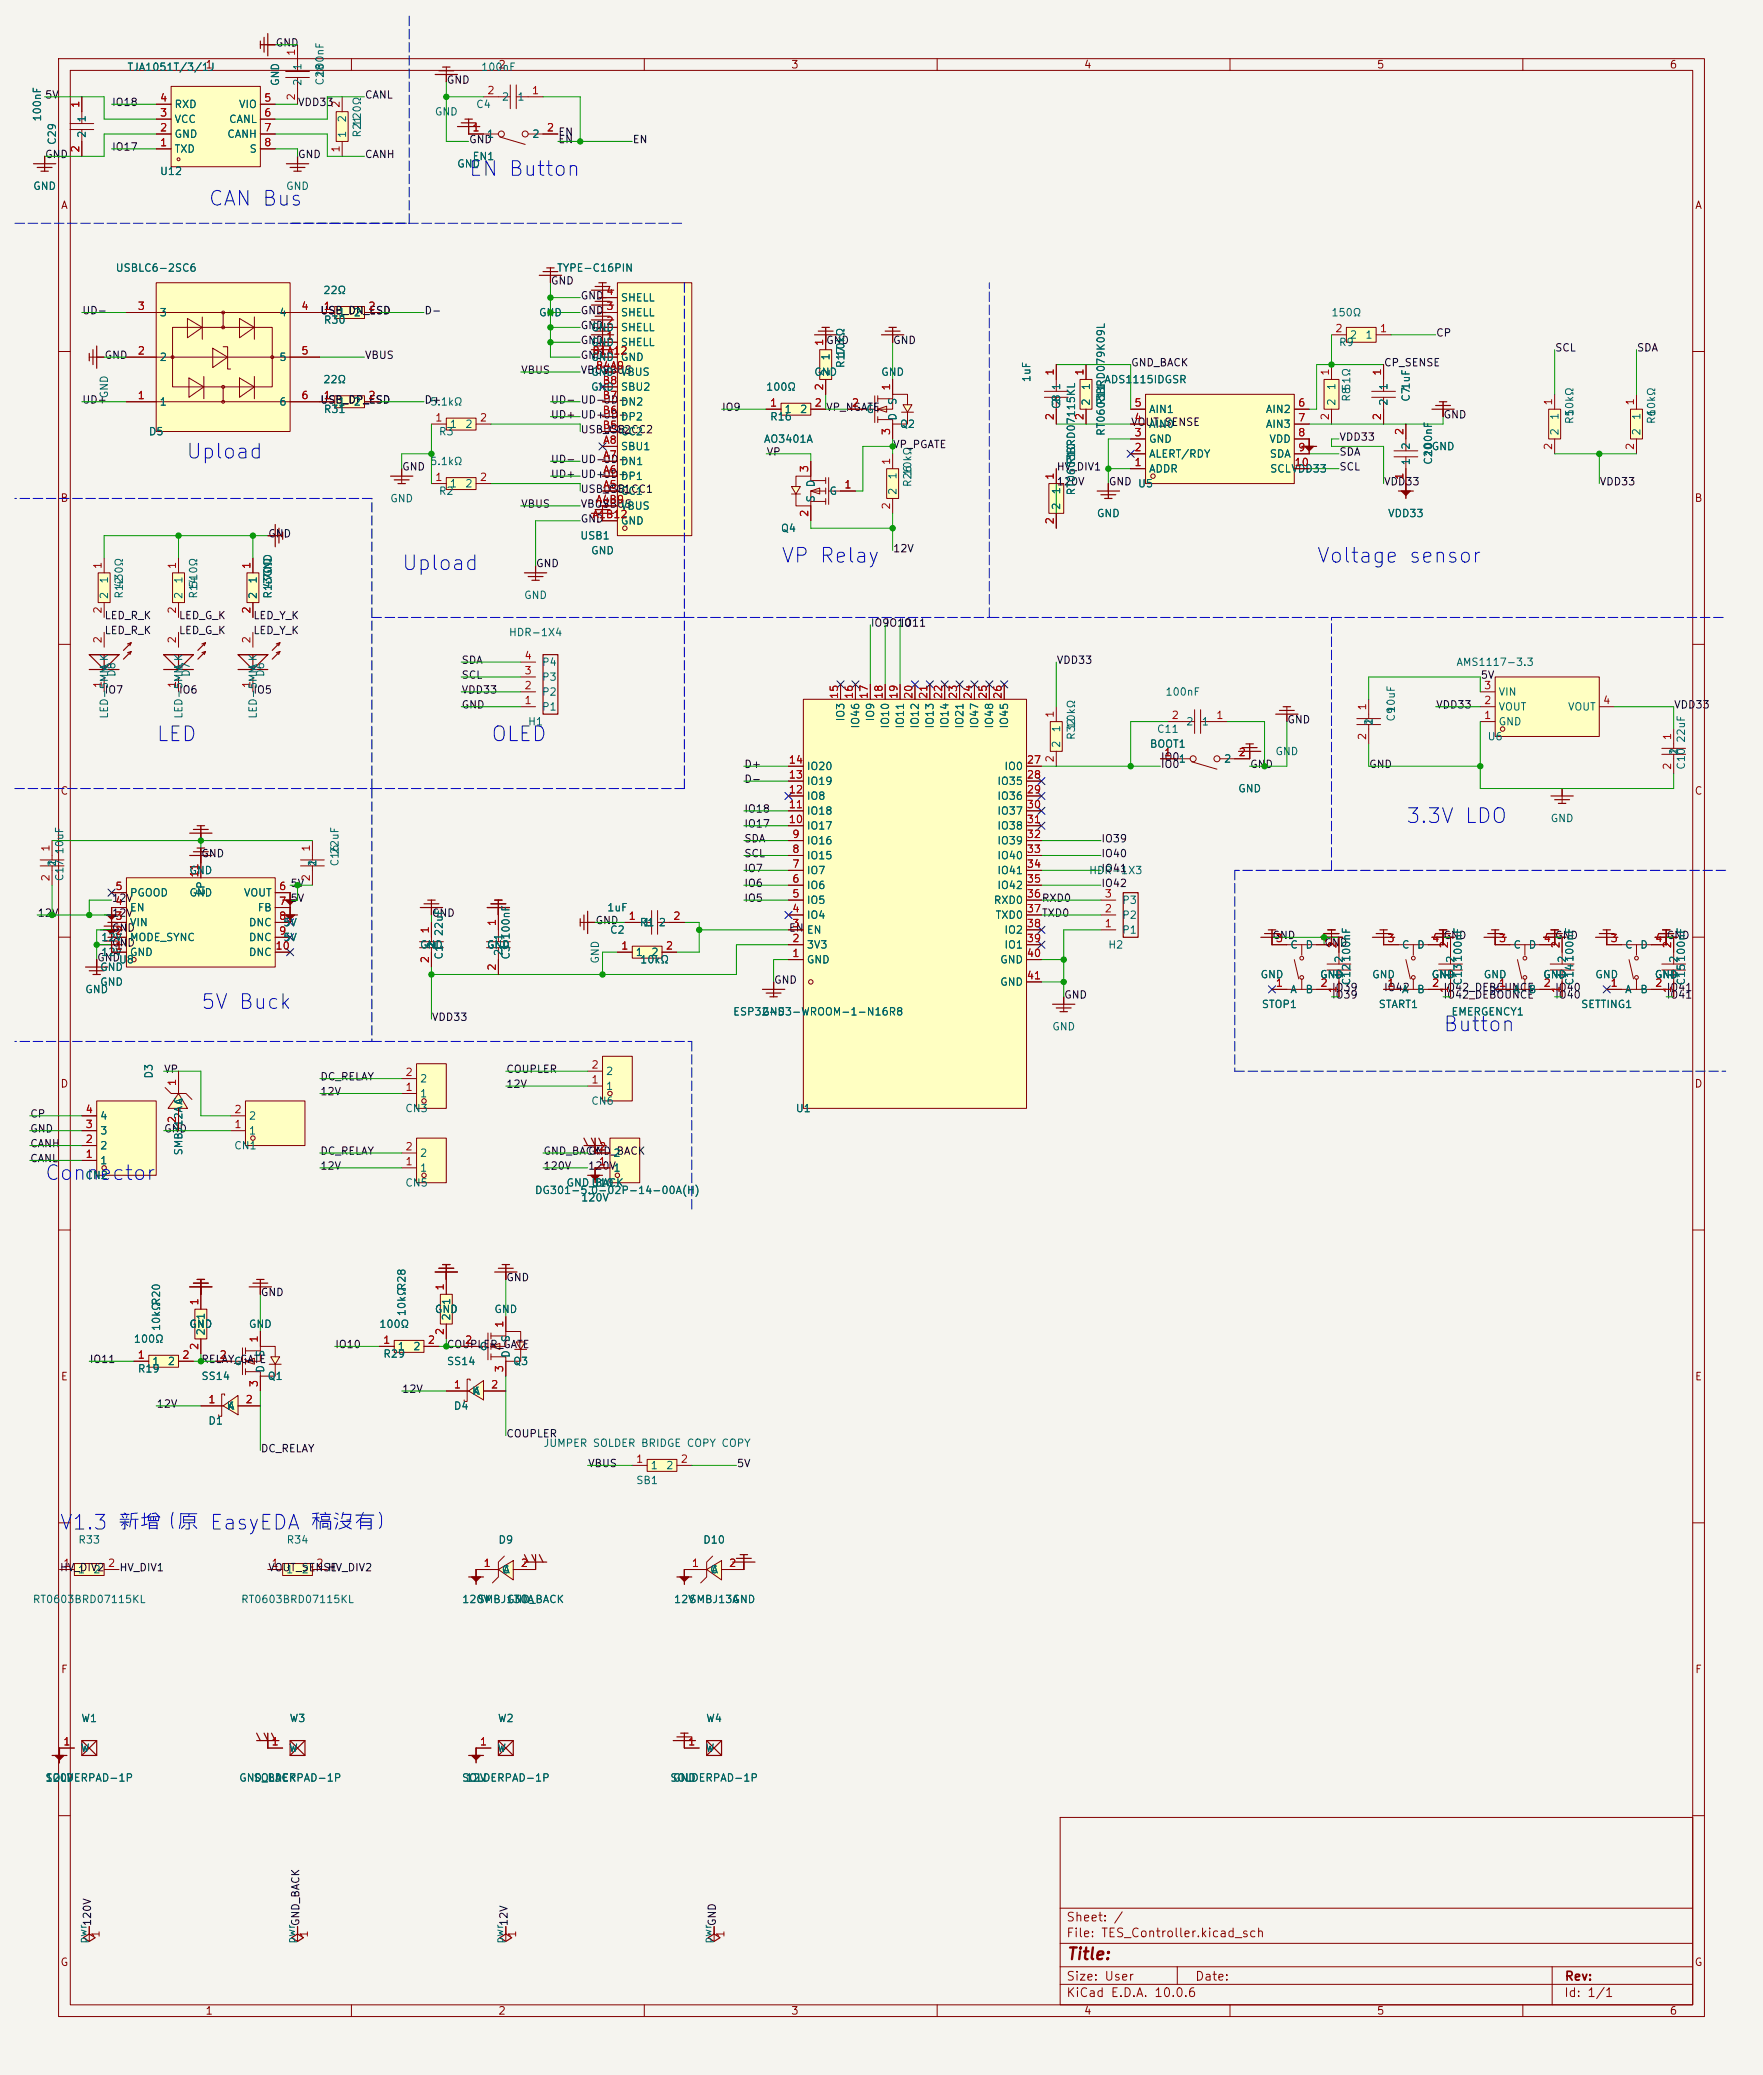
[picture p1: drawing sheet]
<svg xmlns="http://www.w3.org/2000/svg" width="301mm" height="354mm" viewBox="0 0 301 354" stroke-linecap="round" stroke-linejoin="round" font-family="sans-serif">
<defs><g id="words">
<g font-size="2.5" fill="#0000c2">
<text x="35.4" y="35.8">CAN Bus</text>
<text x="79.9" y="30.7">EN Button</text>
<text x="31.6" y="79">Upload</text>
<text x="68.4" y="98">Upload</text>
<text x="133.2" y="96.7">VP Relay</text>
<text x="224.6" y="96.7">Voltage sensor</text>
<text x="26.5" y="127.2">LED</text>
<text x="83.7" y="127.2">OLED</text>
<text x="239.9" y="141.2">3.3V LDO</text>
<text x="34.1" y="172.9">5V Buck</text>
<text x="246.2" y="176.7">Button</text>
<text x="7.5" y="202.1">Connector</text>
<text x="10" y="261.8">V1.3 新增（原 EasyEDA 稿沒有）</text>
</g>
<text font-size="2" fill="#840000" x="182" y="335.1">Title:</text>
<g font-size="1.5" fill="#840000">
<text x="182" y="328.5">Sheet: /</text>
<text x="182" y="331.2">File: TES_Controller.kicad_sch</text>
<text x="182" y="341.4">KiCad E.D.A. 10.0.6</text>
<text x="182" y="338.6">Size: User</text>
<text x="204" y="338.6">Date:</text>
<text x="267" y="341.4">Id: 1/1</text>
<text x="267" y="338.6">Rev:</text>
</g>
<g font-size="1.3" fill="#0f0f0f">
<text x="47" y="8.3">GND</text>
<text x="7.6" y="17.1">5V</text>
<text x="62.2" y="17.1">CANL</text>
<text x="76.2" y="14.6">GND</text>
<text x="19" y="18.4">IO18</text>
<text x="50.8" y="18.4">VDD33</text>
<text x="7.6" y="27.3">GND</text>
<text x="19" y="26">IO17</text>
<text x="50.8" y="27.3">GND</text>
<text x="62.2" y="27.3">CANH</text>
<text x="80" y="24.8">GND</text>
<text x="95.2" y="24.8">EN</text>
<text x="107.9" y="24.8">EN</text>
<text x="13.9" y="54">UD-</text>
<text x="54.6" y="54">USB_DN_ESD</text>
<text x="72.4" y="54">D-</text>
<text x="94" y="48.9">GND</text>
<text x="99" y="51.4">GND</text>
<text x="99" y="54">GND</text>
<text x="99" y="59.1">GND</text>
<text x="99" y="56.5">GND</text>
<text x="140.9" y="59.1">GND</text>
<text x="152.4" y="59.1">GND</text>
<text x="245.1" y="57.8">CP</text>
<text x="17.8" y="61.6">GND</text>
<text x="62.2" y="61.6">VBUS</text>
<text x="88.9" y="64.1">VBUS</text>
<text x="99" y="64.1">VBUS</text>
<text x="99" y="61.6">GND</text>
<text x="102.8" y="64.1">VBUS</text>
<text x="193" y="62.9">GND_BACK</text>
<text x="236.2" y="62.9">CP_SENSE</text>
<text x="265.4" y="60.3">SCL</text>
<text x="279.4" y="60.3">SDA</text>
<text x="13.9" y="69.2">UD+</text>
<text x="54.6" y="69.2">USB_DP_ESD</text>
<text x="72.4" y="69.2">D+</text>
<text x="94" y="71.8">UD+ UD+UD+</text>
<text x="94" y="69.2">UD- UD-UD-</text>
<text x="123.2" y="70.5">IO9</text>
<text x="140.9" y="70.5">VP_NGATE</text>
<text x="246.4" y="71.8">GND</text>
<text x="99" y="74.3">USB_CC2</text>
<text x="102.8" y="74.3">USB_CC2</text>
<text x="152.4" y="76.8">VP_PGATE</text>
<text x="193" y="73">VOUT_SENSE</text>
<text x="228.6" y="75.6">VDD33</text>
<text x="68.6" y="80.6">GND</text>
<text x="94" y="79.4">UD- UD-UD-</text>
<text x="94" y="81.9">UD+ UD+UD+</text>
<text x="130.8" y="78.1">VP</text>
<text x="180.3" y="83.2">120V</text>
<text x="180.3" y="80.6">HV_DIV1</text>
<text x="189.2" y="83.2">GND</text>
<text x="228.6" y="80.6">SCL</text>
<text x="228.6" y="78.1">SDA</text>
<text x="236.2" y="83.2">VDD33</text>
<text x="273" y="83.2">VDD33</text>
<text x="88.9" y="87">VBUS</text>
<text x="99" y="84.5">USB_CC1</text>
<text x="99" y="87">VBUS</text>
<text x="99" y="89.5">GND</text>
<text x="102.8" y="84.5">USB_CC1</text>
<text x="102.8" y="87">VBUS</text>
<text x="45.7" y="92.1">GND</text>
<text x="152.4" y="94.6">12V</text>
<text x="91.4" y="97.2">GND</text>
<text x="17.8" y="106">LED_R_K</text>
<text x="30.5" y="106">LED_G_K</text>
<text x="43.2" y="106">LED_Y_K</text>
<text x="148.6" y="107.3">IO9</text>
<text x="151.1" y="107.3">IO10</text>
<text x="153.6" y="107.3">IO11</text>
<text x="17.8" y="108.6">LED_R_K</text>
<text x="30.5" y="108.6">LED_G_K</text>
<text x="43.2" y="108.6">LED_Y_K</text>
<text x="78.7" y="113.7">SDA</text>
<text x="180.3" y="113.7">VDD33</text>
<text x="17.8" y="118.7">IO7</text>
<text x="30.5" y="118.7">IO6</text>
<text x="43.2" y="118.7">IO5</text>
<text x="78.7" y="116.2">SCL</text>
<text x="78.7" y="118.7">VDD33</text>
<text x="252.7" y="116.2">5V</text>
<text x="78.7" y="121.3">GND</text>
<text x="219.7" y="123.8">GND</text>
<text x="245.1" y="121.3">VDD33</text>
<text x="285.7" y="121.3">VDD33</text>
<text x="127" y="131.4">D+</text>
<text x="198.1" y="131.4">IO0</text>
<text x="213.3" y="131.4">GND</text>
<text x="233.7" y="131.4">GND</text>
<text x="127" y="134">D-</text>
<text x="127" y="139.1">IO18</text>
<text x="127" y="141.6">IO17</text>
<text x="34.3" y="146.7">GND</text>
<text x="127" y="144.1">SDA</text>
<text x="127" y="146.7">SCL</text>
<text x="127" y="149.2">IO7</text>
<text x="187.9" y="146.7">IO40</text>
<text x="187.9" y="149.2">IO41</text>
<text x="187.9" y="144.1">IO39</text>
<text x="19" y="154.3">12V</text>
<text x="49.5" y="151.8">5V</text>
<text x="49.5" y="154.3">5V</text>
<text x="127" y="151.8">IO6</text>
<text x="127" y="154.3">IO5</text>
<text x="177.8" y="154.3">RXD0</text>
<text x="187.9" y="151.8">IO42</text>
<text x="6.3" y="156.8">12V</text>
<text x="19" y="159.4">GND</text>
<text x="19" y="156.8">12V</text>
<text x="19" y="161.9">GND</text>
<text x="73.6" y="156.8">GND</text>
<text x="101.6" y="158.1">GND</text>
<text x="134.6" y="159.4">EN</text>
<text x="177.8" y="156.8">TXD0</text>
<text x="217.1" y="160.7">GND</text>
<text x="226" y="161.9">GND</text>
<text x="246.4" y="160.7">GND</text>
<text x="265.4" y="160.7">GND</text>
<text x="284.5" y="160.7">GND</text>
<text x="16.5" y="164.5">GND</text>
<text x="132.1" y="168.3">GND</text>
<text x="181.6" y="170.8">GND</text>
<text x="227.3" y="169.5">IO39</text>
<text x="227.3" y="170.8">IO39</text>
<text x="236.2" y="169.5">IO42</text>
<text x="246.4" y="170.8">IO42_DEBOUNCE</text>
<text x="265.4" y="169.5">IO40</text>
<text x="265.4" y="170.8">IO40</text>
<text x="284.5" y="169.5">IO41</text>
<text x="73.6" y="174.6">VDD33</text>
<text x="27.9" y="183.5">VP</text>
<text x="54.6" y="184.8">DC_RELAY</text>
<text x="86.3" y="183.5">COUPLER</text>
<text x="5.1" y="191.1">CP</text>
<text x="54.6" y="187.3">12V</text>
<text x="86.3" y="186.1">12V</text>
<text x="5.1" y="196.2">CANH</text>
<text x="5.1" y="193.7">GND</text>
<text x="27.9" y="193.7">GND</text>
<text x="54.6" y="197.5">DC_RELAY</text>
<text x="92.7" y="197.5">GND_BACK</text>
<text x="100.3" y="197.5">GND_BACK</text>
<text x="5.1" y="198.8">CANL</text>
<text x="54.6" y="200">12V</text>
<text x="92.7" y="200">120V</text>
<text x="100.3" y="200">120V</text>
<text x="44.4" y="221.6">GND</text>
<text x="86.3" y="219.1">GND</text>
<text x="15.2" y="233">IO11</text>
<text x="34.3" y="233">RELAY_GATE</text>
<text x="57.1" y="230.5">IO10</text>
<text x="76.2" y="230.5">COUPLER_GATE</text>
<text x="68.6" y="238.1">12V</text>
<text x="26.6" y="240.7">12V</text>
<text x="86.3" y="245.7">COUPLER</text>
<text x="44.4" y="248.3">DC_RELAY</text>
<text x="100.3" y="250.8">VBUS</text>
<text x="125.7" y="250.8">5V</text>
<text x="10.1" y="268.6">HV_DIV2</text>
<text x="20.3" y="268.6">HV_DIV1</text>
<text x="45.7" y="268.6">VOUT_SENSE</text>
<text x="55.9" y="268.6">HV_DIV2</text>
<text x="15.9" y="329" transform="rotate(-90 15.9 329)">120V</text>
<text x="51.4" y="329" transform="rotate(-90 51.4 329)">GND_BACK</text>
<text x="87" y="329" transform="rotate(-90 87 329)">12V</text>
<text x="122.5" y="329" transform="rotate(-90 122.5 329)">GND</text>
</g>
<g font-size="1.3" fill="#a90000">
<text x="50.7" y="9.6" transform="rotate(-90 50.7 9.6)">1</text>
<text x="27.2" y="17.7">4</text>
<text x="45" y="17.7">5</text>
<text x="50.7" y="17.3" transform="rotate(-90 50.7 17.3)">2</text>
<text x="83.1" y="16.4">2</text>
<text x="90.7" y="16.4">1</text>
<text x="13.8" y="18.5" transform="rotate(-90 13.8 18.5)">1</text>
<text x="27.2" y="22.7">2</text>
<text x="27.2" y="20.2">3</text>
<text x="45" y="20.2">6</text>
<text x="45" y="22.7">7</text>
<text x="58.3" y="18.5" transform="rotate(-90 58.3 18.5)">2</text>
<text x="80.5" y="22.7">1</text>
<text x="93.2" y="22.7">2</text>
<text x="13.8" y="26.2" transform="rotate(-90 13.8 26.2)">2</text>
<text x="27.2" y="25.3">1</text>
<text x="45" y="25.3">8</text>
<text x="58.3" y="26.2" transform="rotate(-90 58.3 26.2)">1</text>
<text x="23.4" y="53.2">3</text>
<text x="51.3" y="53.2">4</text>
<text x="55.1" y="53.2">1</text>
<text x="62.8" y="53.2">2</text>
<text x="103.4" y="53.2">3</text>
<text x="103.4" y="50.7">4</text>
<text x="103.4" y="58.3">1</text>
<text x="103.4" y="55.8">2</text>
<text x="140.8" y="59.2" transform="rotate(-90 140.8 59.2)">1</text>
<text x="227.9" y="57">2</text>
<text x="235.5" y="57">1</text>
<text x="23.4" y="60.8">2</text>
<text x="51.3" y="60.8">5</text>
<text x="101" y="60.8">B1A12</text>
<text x="101.6" y="63.4">B4A9</text>
<text x="102.8" y="65.9">B8</text>
<text x="180.2" y="64.3" transform="rotate(-90 180.2 64.3)">1</text>
<text x="185.3" y="64.3" transform="rotate(-90 185.3 64.3)">1</text>
<text x="227.2" y="64.3" transform="rotate(-90 227.2 64.3)">1</text>
<text x="236.1" y="64.3" transform="rotate(-90 236.1 64.3)">1</text>
<text x="23.4" y="68.5">1</text>
<text x="51.3" y="68.5">6</text>
<text x="55.1" y="68.5">1</text>
<text x="62.8" y="68.5">2</text>
<text x="102.8" y="71">B6</text>
<text x="102.8" y="68.5">B7</text>
<text x="131.3" y="69.7">1</text>
<text x="139" y="69.7">2</text>
<text x="140.8" y="66.8" transform="rotate(-90 140.8 66.8)">2</text>
<text x="145.3" y="69.7">2</text>
<text x="152.3" y="66.8" transform="rotate(-90 152.3 66.8)">1</text>
<text x="180.2" y="71.9" transform="rotate(-90 180.2 71.9)">2</text>
<text x="185.3" y="71.9" transform="rotate(-90 185.3 71.9)">2</text>
<text x="193.6" y="69.7">5</text>
<text x="221.5" y="69.7">6</text>
<text x="227.2" y="71.9" transform="rotate(-90 227.2 71.9)">2</text>
<text x="236.1" y="71.9" transform="rotate(-90 236.1 71.9)">2</text>
<text x="265.3" y="69.3" transform="rotate(-90 265.3 69.3)">1</text>
<text x="279.3" y="69.3" transform="rotate(-90 279.3 69.3)">1</text>
<text x="74.2" y="72.3">1</text>
<text x="81.8" y="72.3">2</text>
<text x="102.8" y="73.5">B5</text>
<text x="102.9" y="76.1">A8</text>
<text x="152.3" y="74.4" transform="rotate(-90 152.3 74.4)">3</text>
<text x="193.6" y="77.4">2</text>
<text x="193.6" y="74.8">3</text>
<text x="193.6" y="72.3">4</text>
<text x="221.5" y="72.3">7</text>
<text x="221.5" y="74.8">8</text>
<text x="221.5" y="77.4">9</text>
<text x="239.9" y="74.4" transform="rotate(-90 239.9 74.4)">2</text>
<text x="265.3" y="77" transform="rotate(-90 265.3 77)">2</text>
<text x="279.3" y="77" transform="rotate(-90 279.3 77)">2</text>
<text x="74.2" y="82.4">1</text>
<text x="81.8" y="82.4">2</text>
<text x="102.9" y="83.7">A5</text>
<text x="102.9" y="81.2">A6</text>
<text x="102.9" y="78.6">A7</text>
<text x="138.3" y="80.8" transform="rotate(-90 138.3 80.8)">3</text>
<text x="144" y="83.7">1</text>
<text x="152.3" y="79.5" transform="rotate(-90 152.3 79.5)">1</text>
<text x="180.2" y="82" transform="rotate(-90 180.2 82)">1</text>
<text x="193.6" y="79.9">1</text>
<text x="220.9" y="79.9">10</text>
<text x="239.9" y="82" transform="rotate(-90 239.9 82)">1</text>
<text x="101" y="88.8">A1B12</text>
<text x="101.6" y="86.2">A4B9</text>
<text x="138.3" y="88.4" transform="rotate(-90 138.3 88.4)">2</text>
<text x="152.3" y="87.1" transform="rotate(-90 152.3 87.1)">2</text>
<text x="180.2" y="89.7" transform="rotate(-90 180.2 89.7)">2</text>
<text x="17.6" y="97.3" transform="rotate(-90 17.6 97.3)">1</text>
<text x="30.3" y="97.3" transform="rotate(-90 30.3 97.3)">1</text>
<text x="43" y="97.3" transform="rotate(-90 43 97.3)">1</text>
<text x="17.6" y="104.9" transform="rotate(-90 17.6 104.9)">2</text>
<text x="30.3" y="104.9" transform="rotate(-90 30.3 104.9)">2</text>
<text x="43" y="104.9" transform="rotate(-90 43 104.9)">2</text>
<text x="17.6" y="110" transform="rotate(-90 17.6 110)">2</text>
<text x="30.3" y="110" transform="rotate(-90 30.3 110)">2</text>
<text x="43" y="110" transform="rotate(-90 43 110)">2</text>
<text x="89.4" y="112.9">4</text>
<text x="17.6" y="117.6" transform="rotate(-90 17.6 117.6)">1</text>
<text x="30.3" y="117.6" transform="rotate(-90 30.3 117.6)">1</text>
<text x="43" y="117.6" transform="rotate(-90 43 117.6)">1</text>
<text x="89.4" y="118">2</text>
<text x="89.4" y="115.5">3</text>
<text x="143.4" y="119.5" transform="rotate(-90 143.4 119.5)">15</text>
<text x="145.9" y="119.5" transform="rotate(-90 145.9 119.5)">16</text>
<text x="148.5" y="119.5" transform="rotate(-90 148.5 119.5)">17</text>
<text x="151" y="119.5" transform="rotate(-90 151 119.5)">18</text>
<text x="153.5" y="119.5" transform="rotate(-90 153.5 119.5)">19</text>
<text x="156.1" y="119.5" transform="rotate(-90 156.1 119.5)">20</text>
<text x="158.6" y="119.5" transform="rotate(-90 158.6 119.5)">21</text>
<text x="161.2" y="119.5" transform="rotate(-90 161.2 119.5)">22</text>
<text x="163.7" y="119.5" transform="rotate(-90 163.7 119.5)">23</text>
<text x="166.2" y="119.5" transform="rotate(-90 166.2 119.5)">24</text>
<text x="168.8" y="119.5" transform="rotate(-90 168.8 119.5)">25</text>
<text x="171.3" y="119.5" transform="rotate(-90 171.3 119.5)">26</text>
<text x="253.3" y="118">3</text>
<text x="89.4" y="120.5">1</text>
<text x="180.2" y="122.7" transform="rotate(-90 180.2 122.7)">1</text>
<text x="199.9" y="123.1">2</text>
<text x="207.5" y="123.1">1</text>
<text x="233.5" y="121.4" transform="rotate(-90 233.5 121.4)">1</text>
<text x="253.3" y="123.1">1</text>
<text x="253.3" y="120.5">2</text>
<text x="273.6" y="120.5">4</text>
<text x="134.6" y="130.7">14</text>
<text x="175.2" y="130.7">27</text>
<text x="180.2" y="130.3" transform="rotate(-90 180.2 130.3)">2</text>
<text x="198.7" y="129.4">1</text>
<text x="211.4" y="129.4">2</text>
<text x="233.5" y="126.5" transform="rotate(-90 233.5 126.5)">2</text>
<text x="285.6" y="131.6" transform="rotate(-90 285.6 131.6)">2</text>
<text x="285.6" y="126.5" transform="rotate(-90 285.6 126.5)">1</text>
<text x="134.6" y="135.8">12</text>
<text x="134.6" y="133.2">13</text>
<text x="175.2" y="133.2">28</text>
<text x="175.2" y="135.8">29</text>
<text x="134.6" y="140.9">10</text>
<text x="134.6" y="138.3">11</text>
<text x="135.2" y="143.4">9</text>
<text x="175.2" y="138.3">30</text>
<text x="175.2" y="140.9">31</text>
<text x="175.2" y="143.4">32</text>
<text x="8.8" y="145.5" transform="rotate(-90 8.8 145.5)">1</text>
<text x="34.2" y="149.9" transform="rotate(-90 34.2 149.9)">11</text>
<text x="53.2" y="145.5" transform="rotate(-90 53.2 145.5)">1</text>
<text x="135.2" y="148.5">7</text>
<text x="135.2" y="145.9">8</text>
<text x="175.2" y="145.9">33</text>
<text x="175.2" y="148.5">34</text>
<text x="8.8" y="150.6" transform="rotate(-90 8.8 150.6)">2</text>
<text x="19.6" y="154.8">4</text>
<text x="19.6" y="152.3">5</text>
<text x="47.5" y="152.3">6</text>
<text x="47.5" y="154.8">7</text>
<text x="53.2" y="150.6" transform="rotate(-90 53.2 150.6)">2</text>
<text x="135.2" y="153.6">5</text>
<text x="135.2" y="151">6</text>
<text x="175.2" y="151">35</text>
<text x="175.2" y="153.6">36</text>
<text x="188.5" y="153.6">3</text>
<text x="19.6" y="159.9">2</text>
<text x="19.6" y="157.4">3</text>
<text x="47.5" y="157.4">8</text>
<text x="47.5" y="159.9">9</text>
<text x="73.5" y="159.5" transform="rotate(-90 73.5 159.5)">1</text>
<text x="85" y="158.2" transform="rotate(-90 85 158.2)">1</text>
<text x="107.2" y="157.4">1</text>
<text x="114.8" y="157.4">2</text>
<text x="135.2" y="161.2">2</text>
<text x="135.2" y="158.6">3</text>
<text x="135.2" y="156.1">4</text>
<text x="175.2" y="156.1">37</text>
<text x="175.2" y="158.6">38</text>
<text x="175.2" y="161.2">39</text>
<text x="188.5" y="158.6">1</text>
<text x="188.5" y="156.1">2</text>
<text x="217.7" y="161.2">3</text>
<text x="225.3" y="161.2">4</text>
<text x="236.8" y="161.2">3</text>
<text x="244.4" y="161.2">4</text>
<text x="255.8" y="161.2">3</text>
<text x="263.4" y="161.2">4</text>
<text x="274.9" y="161.2">3</text>
<text x="282.5" y="161.2">4</text>
<text x="19.6" y="162.4">1</text>
<text x="46.9" y="162.4">10</text>
<text x="73.5" y="164.6" transform="rotate(-90 73.5 164.6)">2</text>
<text x="85" y="165.9" transform="rotate(-90 85 165.9)">2</text>
<text x="105.9" y="162.4">1</text>
<text x="113.6" y="162.4">2</text>
<text x="135.2" y="163.7">1</text>
<text x="175.2" y="163.7">40</text>
<text x="175.2" y="167.5">41</text>
<text x="228.5" y="162" transform="rotate(-90 228.5 162)">2</text>
<text x="247.5" y="162" transform="rotate(-90 247.5 162)">2</text>
<text x="266.6" y="162" transform="rotate(-90 266.6 162)">2</text>
<text x="285.6" y="162" transform="rotate(-90 285.6 162)">2</text>
<text x="217.7" y="168.8">1</text>
<text x="225.3" y="168.8">2</text>
<text x="228.5" y="169.7" transform="rotate(-90 228.5 169.7)">1</text>
<text x="236.8" y="168.8">1</text>
<text x="244.4" y="168.8">2</text>
<text x="247.5" y="169.7" transform="rotate(-90 247.5 169.7)">1</text>
<text x="255.8" y="168.8">1</text>
<text x="263.4" y="168.8">2</text>
<text x="266.6" y="169.7" transform="rotate(-90 266.6 169.7)">1</text>
<text x="274.9" y="168.8">1</text>
<text x="282.5" y="168.8">2</text>
<text x="285.6" y="169.7" transform="rotate(-90 285.6 169.7)">1</text>
<text x="30.3" y="185.5" transform="rotate(-90 30.3 185.5)">1</text>
<text x="69.1" y="184">2</text>
<text x="100.9" y="185.3">1</text>
<text x="100.9" y="182.8">2</text>
<text x="14.5" y="190.4">4</text>
<text x="30.3" y="191.9" transform="rotate(-90 30.3 191.9)">2</text>
<text x="39.9" y="190.4">2</text>
<text x="69.1" y="186.6">1</text>
<text x="14.5" y="195.5">2</text>
<text x="14.5" y="192.9">3</text>
<text x="39.9" y="192.9">1</text>
<text x="69.1" y="196.7">2</text>
<text x="102.1" y="196.7">2</text>
<text x="14.5" y="198">1</text>
<text x="69.1" y="199.3">1</text>
<text x="102.1" y="199.3">1</text>
<text x="76.1" y="220.5" transform="rotate(-90 76.1 220.5)">1</text>
<text x="34.2" y="223" transform="rotate(-90 34.2 223)">1</text>
<text x="86.2" y="226.8" transform="rotate(-90 86.2 226.8)">1</text>
<text x="23.4" y="232.3">1</text>
<text x="31" y="232.3">2</text>
<text x="34.2" y="230.6" transform="rotate(-90 34.2 230.6)">2</text>
<text x="37.4" y="232.3">2</text>
<text x="44.3" y="229.4" transform="rotate(-90 44.3 229.4)">1</text>
<text x="65.3" y="229.8">1</text>
<text x="72.9" y="229.8">2</text>
<text x="76.1" y="228.1" transform="rotate(-90 76.1 228.1)">2</text>
<text x="79.3" y="229.8">2</text>
<text x="35.5" y="239.9">1</text>
<text x="41.8" y="239.9">2</text>
<text x="44.3" y="237" transform="rotate(-90 44.3 237)">3</text>
<text x="77.4" y="237.4">1</text>
<text x="83.7" y="237.4">2</text>
<text x="86.2" y="234.4" transform="rotate(-90 86.2 234.4)">3</text>
<text x="108.5" y="250.1">1</text>
<text x="116.1" y="250.1">2</text>
<text x="10.7" y="267.9">1</text>
<text x="18.3" y="267.9">2</text>
<text x="46.3" y="267.9">1</text>
<text x="53.9" y="267.9">2</text>
<text x="82.5" y="267.9">1</text>
<text x="88.8" y="267.9">2</text>
<text x="118" y="267.9">1</text>
<text x="124.4" y="267.9">2</text>
<text x="10.7" y="298.3">1</text>
<text x="46.3" y="298.3">1</text>
<text x="81.8" y="298.3">1</text>
<text x="117.4" y="298.3">1</text>
<text x="17.3" y="331" transform="rotate(-90 17.3 331)">1</text>
<text x="52.9" y="331" transform="rotate(-90 52.9 331)">1</text>
<text x="88.4" y="331" transform="rotate(-90 88.4 331)">1</text>
<text x="124" y="331" transform="rotate(-90 124 331)">1</text>
</g>
<g font-size="1.3" fill="#006464">
<text x="21.6" y="12.4">TJA1051T/3/1J</text>
<text x="48" y="14.8" transform="rotate(-90 48 14.8)">GND</text>
<text x="51.8" y="14.8" transform="rotate(-90 51.8 14.8)">2</text>
<text x="51.8" y="12.1" transform="rotate(-90 51.8 12.1)">1</text>
<text x="55.6" y="14.7" transform="rotate(-90 55.6 14.7)">C28</text>
<text x="55.6" y="13.2" transform="rotate(-90 55.6 13.2)">100nF</text>
<text x="82" y="12.4">100nF</text>
<text x="85.6" y="17.5">2</text>
<text x="88.2" y="17.5">1</text>
<text x="7.3" y="20.9" transform="rotate(-90 7.3 20.9)">100nF</text>
<text x="14.9" y="23.7" transform="rotate(-90 14.9 23.7)">2</text>
<text x="14.9" y="21" transform="rotate(-90 14.9 21)">1</text>
<text x="29.7" y="23.8">GND</text>
<text x="29.7" y="21.3">VCC</text>
<text x="29.7" y="18.8">RXD</text>
<text x="38.7" y="23.8">CANH</text>
<text x="39" y="21.3">CANL</text>
<text x="40.7" y="18.8">VIO</text>
<text x="59.4" y="23.7" transform="rotate(-90 59.4 23.7)">1</text>
<text x="59.4" y="21" transform="rotate(-90 59.4 21)">2</text>
<text x="61.9" y="23.6" transform="rotate(-90 61.9 23.6)">R21</text>
<text x="61.9" y="21.7" transform="rotate(-90 61.9 21.7)">120Ω</text>
<text x="74.1" y="20">GND</text>
<text x="81.2" y="18.8">C4</text>
<text x="83" y="23.8">1</text>
<text x="90.8" y="23.8">2</text>
<text x="9.9" y="24.9" transform="rotate(-90 9.9 24.9)">C29</text>
<text x="29.7" y="26.4">TXD</text>
<text x="42.5" y="26.4">S</text>
<text x="77.9" y="28.9">GND</text>
<text x="80.6" y="27.7">EN1</text>
<text x="5.6" y="32.7">GND</text>
<text x="27.2" y="30.2">U12</text>
<text x="48.7" y="32.7">GND</text>
<text x="19.6" y="46.7">USBLC6-2SC6</text>
<text x="95" y="46.7">TYPE-C16PIN</text>
<text x="55.1" y="50.5">22Ω</text>
<text x="105.9" y="51.8">SHELL</text>
<text x="27.2" y="54.3">3</text>
<text x="47.6" y="54.3">4</text>
<text x="55.2" y="55.6">R30</text>
<text x="57.6" y="54.3">1</text>
<text x="60.3" y="54.3">2</text>
<text x="91.9" y="54.3">GND</text>
<text x="100.8" y="56.9">GND</text>
<text x="100.8" y="59.4">GND</text>
<text x="105.9" y="59.4">SHELL</text>
<text x="105.9" y="56.9">SHELL</text>
<text x="105.9" y="54.3">SHELL</text>
<text x="227.2" y="54.3">150Ω</text>
<text x="228.5" y="59.4">R9</text>
<text x="230.4" y="58.1">2</text>
<text x="233" y="58.1">1</text>
<text x="27.2" y="61.9">2</text>
<text x="47.6" y="61.9">5</text>
<text x="55.1" y="65.8">22Ω</text>
<text x="100.8" y="64.5">GND</text>
<text x="100.8" y="61.9">GND</text>
<text x="105.9" y="61.9">GND</text>
<text x="105.9" y="64.5">VBUS</text>
<text x="138.9" y="64.5">GND</text>
<text x="141.9" y="64.3" transform="rotate(-90 141.9 64.3)">2</text>
<text x="141.9" y="61.7" transform="rotate(-90 141.9 61.7)">1</text>
<text x="144.5" y="63" transform="rotate(-90 144.5 63)">R17</text>
<text x="144.5" y="61" transform="rotate(-90 144.5 61)">10kΩ</text>
<text x="150.3" y="64.5">GND</text>
<text x="176.2" y="65.4" transform="rotate(-90 176.2 65.4)">1uF</text>
<text x="188.4" y="65.8">ADS1115IDGSR</text>
<text x="18.7" y="68.1" transform="rotate(-90 18.7 68.1)">GND</text>
<text x="27.2" y="69.6">1</text>
<text x="47.6" y="69.6">6</text>
<text x="55.2" y="70.8">R31</text>
<text x="57.6" y="69.6">1</text>
<text x="60.3" y="69.6">2</text>
<text x="73.3" y="69.6">5.1kΩ</text>
<text x="100.8" y="67">GND</text>
<text x="105.9" y="69.6">DN2</text>
<text x="105.9" y="67">SBU2</text>
<text x="130.7" y="67">100Ω</text>
<text x="133.8" y="70.8">1</text>
<text x="136.5" y="70.8">2</text>
<text x="147.8" y="70.8">G</text>
<text x="153.4" y="71.9" transform="rotate(-90 153.4 71.9)">D</text>
<text x="153.4" y="69.3" transform="rotate(-90 153.4 69.3)">S</text>
<text x="181.3" y="70" transform="rotate(-90 181.3 70)">C8</text>
<text x="181.3" y="69.4" transform="rotate(-90 181.3 69.4)">2</text>
<text x="181.3" y="66.7" transform="rotate(-90 181.3 66.7)">1</text>
<text x="186.4" y="69.4" transform="rotate(-90 186.4 69.4)">2</text>
<text x="186.4" y="66.7" transform="rotate(-90 186.4 66.7)">1</text>
<text x="188.9" y="69.3" transform="rotate(-90 188.9 69.3)">R11</text>
<text x="196.1" y="70.8">AIN1</text>
<text x="216" y="70.8">AIN2</text>
<text x="228.3" y="69.4" transform="rotate(-90 228.3 69.4)">2</text>
<text x="228.3" y="66.7" transform="rotate(-90 228.3 66.7)">1</text>
<text x="230.8" y="68.7" transform="rotate(-90 230.8 68.7)">R8</text>
<text x="230.8" y="66.9" transform="rotate(-90 230.8 66.9)">51Ω</text>
<text x="237.2" y="69.4" transform="rotate(-90 237.2 69.4)">2</text>
<text x="237.2" y="66.7" transform="rotate(-90 237.2 66.7)">1</text>
<text x="241" y="68.7" transform="rotate(-90 241 68.7)">C7</text>
<text x="241" y="66.6" transform="rotate(-90 241 66.6)">1uF</text>
<text x="266.4" y="71.8" transform="rotate(-90 266.4 71.8)">1</text>
<text x="268.9" y="71.2" transform="rotate(-90 268.9 71.2)">10kΩ</text>
<text x="280.4" y="71.8" transform="rotate(-90 280.4 71.8)">1</text>
<text x="282.9" y="71.2" transform="rotate(-90 282.9 71.2)">10kΩ</text>
<text x="25.3" y="74.6">D5</text>
<text x="74.8" y="74.6">R3</text>
<text x="76.7" y="73.4">1</text>
<text x="79.3" y="73.4">2</text>
<text x="105.9" y="77.2">SBU1</text>
<text x="105.9" y="74.6">CC2</text>
<text x="105.9" y="72.1">DP2</text>
<text x="130.3" y="75.9">AO3401A</text>
<text x="131.4" y="72.1">R16</text>
<text x="153.5" y="73.4">Q2</text>
<text x="188.9" y="74.5" transform="rotate(-90 188.9 74.5)">RT0603BRD079K09L</text>
<text x="196.1" y="75.9">GND</text>
<text x="196.1" y="73.4">AIN0</text>
<text x="216" y="73.4">AIN3</text>
<text x="216.6" y="75.9">VDD</text>
<text x="241" y="76.9" transform="rotate(-90 241 76.9)">2</text>
<text x="244.3" y="77.2">GND</text>
<text x="266.4" y="74.5" transform="rotate(-90 266.4 74.5)">2</text>
<text x="268.9" y="72.5" transform="rotate(-90 268.9 72.5)">R5</text>
<text x="280.4" y="74.5" transform="rotate(-90 280.4 74.5)">2</text>
<text x="282.9" y="72.5" transform="rotate(-90 282.9 72.5)">R6</text>
<text x="73.3" y="79.7">5.1kΩ</text>
<text x="76.7" y="83.5">1</text>
<text x="79.3" y="83.5">2</text>
<text x="105.9" y="82.3">DP1</text>
<text x="105.9" y="79.7">DN1</text>
<text x="139.4" y="83.3" transform="rotate(-90 139.4 83.3)">D</text>
<text x="153.4" y="82" transform="rotate(-90 153.4 82)">1</text>
<text x="155.9" y="83.3" transform="rotate(-90 155.9 83.3)">R26</text>
<text x="155.9" y="81.3" transform="rotate(-90 155.9 81.3)">10kΩ</text>
<text x="183.8" y="79.5" transform="rotate(-90 183.8 79.5)">R10</text>
<text x="194.2" y="83.5">U5</text>
<text x="196.1" y="81">ADDR</text>
<text x="196.1" y="78.5">ALERT/RDY</text>
<text x="216.7" y="78.5">SDA</text>
<text x="216.7" y="81">SCLVDD33</text>
<text x="241" y="79.5" transform="rotate(-90 241 79.5)">1</text>
<text x="244.8" y="79.5" transform="rotate(-90 244.8 79.5)">C20</text>
<text x="244.8" y="78" transform="rotate(-90 244.8 78)">100nF</text>
<text x="66.5" y="86.1">GND</text>
<text x="74.8" y="84.8">R2</text>
<text x="105.9" y="89.9">GND</text>
<text x="105.9" y="87.3">VBUS</text>
<text x="105.9" y="84.8">CC1</text>
<text x="139.4" y="85.9" transform="rotate(-90 139.4 85.9)">S</text>
<text x="141.5" y="84.8">G</text>
<text x="153.4" y="84.6" transform="rotate(-90 153.4 84.6)">2</text>
<text x="181.3" y="87.2" transform="rotate(-90 181.3 87.2)">2</text>
<text x="181.3" y="84.5" transform="rotate(-90 181.3 84.5)">1</text>
<text x="183.8" y="84.7" transform="rotate(-90 183.8 84.7)">RT0603BRD07115KL</text>
<text x="187.2" y="88.6">GND</text>
<text x="236.9" y="88.6">VDD33</text>
<text x="99" y="92.4">USB1</text>
<text x="100.8" y="95">GND</text>
<text x="133.2" y="91.2">Q4</text>
<text x="18.7" y="99.8" transform="rotate(-90 18.7 99.8)">1</text>
<text x="21.3" y="100.5" transform="rotate(-90 21.3 100.5)">430Ω</text>
<text x="31.4" y="99.8" transform="rotate(-90 31.4 99.8)">1</text>
<text x="34" y="100.5" transform="rotate(-90 34 100.5)">510Ω</text>
<text x="44.1" y="99.8" transform="rotate(-90 44.1 99.8)">1</text>
<text x="46.7" y="100.5" transform="rotate(-90 46.7 100.5)">470Ω</text>
<text x="18.7" y="102.4" transform="rotate(-90 18.7 102.4)">2</text>
<text x="21.3" y="102.3" transform="rotate(-90 21.3 102.3)">R12</text>
<text x="31.4" y="102.4" transform="rotate(-90 31.4 102.4)">2</text>
<text x="34" y="102.3" transform="rotate(-90 34 102.3)">R14</text>
<text x="44.1" y="102.4" transform="rotate(-90 44.1 102.4)">2</text>
<text x="46.7" y="102.3" transform="rotate(-90 46.7 102.3)">R13GND</text>
<text x="89.4" y="102.6">GND</text>
<text x="86.8" y="108.9">HDR-1X4</text>
<text x="18.7" y="114.6" transform="rotate(-90 18.7 114.6)">A K</text>
<text x="20" y="115.7" transform="rotate(-90 20 115.7)">D8</text>
<text x="31.4" y="114.6" transform="rotate(-90 31.4 114.6)">A K</text>
<text x="32.7" y="115.7" transform="rotate(-90 32.7 115.7)">D7</text>
<text x="44.1" y="114.6" transform="rotate(-90 44.1 114.6)">A K</text>
<text x="45.4" y="115.7" transform="rotate(-90 45.4 115.7)">D6</text>
<text x="92.4" y="119.1">P2</text>
<text x="92.4" y="116.6">P3</text>
<text x="92.4" y="114">P4</text>
<text x="198.9" y="119.1">100nF</text>
<text x="248.6" y="114">AMS1117-3.3</text>
<text x="255.8" y="119.1">VIN</text>
<text x="18.7" y="122.8" transform="rotate(-90 18.7 122.8)">LED-5MM</text>
<text x="31.4" y="122.8" transform="rotate(-90 31.4 122.8)">LED-5MM</text>
<text x="44.1" y="122.8" transform="rotate(-90 44.1 122.8)">LED-5MM</text>
<text x="90" y="124.2">H1</text>
<text x="92.4" y="121.6">P1</text>
<text x="144.5" y="123.3" transform="rotate(-90 144.5 123.3)">IO3</text>
<text x="147" y="124.5" transform="rotate(-90 147 124.5)">IO46</text>
<text x="149.6" y="123.3" transform="rotate(-90 149.6 123.3)">IO9</text>
<text x="152.1" y="124.5" transform="rotate(-90 152.1 124.5)">IO10</text>
<text x="154.6" y="124.5" transform="rotate(-90 154.6 124.5)">IO11</text>
<text x="157.2" y="124.5" transform="rotate(-90 157.2 124.5)">IO12</text>
<text x="159.7" y="124.5" transform="rotate(-90 159.7 124.5)">IO13</text>
<text x="162.3" y="124.5" transform="rotate(-90 162.3 124.5)">IO14</text>
<text x="164.8" y="124.5" transform="rotate(-90 164.8 124.5)">IO21</text>
<text x="167.3" y="124.5" transform="rotate(-90 167.3 124.5)">IO47</text>
<text x="169.9" y="124.5" transform="rotate(-90 169.9 124.5)">IO48</text>
<text x="172.4" y="124.5" transform="rotate(-90 172.4 124.5)">IO45</text>
<text x="181.3" y="125.2" transform="rotate(-90 181.3 125.2)">1</text>
<text x="183.8" y="124.5" transform="rotate(-90 183.8 124.5)">10kΩ</text>
<text x="197.4" y="125.4">C11</text>
<text x="202.4" y="124.2">2</text>
<text x="205.1" y="124.2">1</text>
<text x="234.6" y="124" transform="rotate(-90 234.6 124)">2</text>
<text x="234.6" y="123.9" transform="rotate(-90 234.6 123.9)">1</text>
<text x="238.5" y="123.3" transform="rotate(-90 238.5 123.3)">C9</text>
<text x="238.5" y="121.9" transform="rotate(-90 238.5 121.9)">10uF</text>
<text x="255.8" y="124.2">GND</text>
<text x="255.8" y="121.6">VOUT</text>
<text x="267.6" y="121.6">VOUT</text>
<text x="137.6" y="131.8">IO20</text>
<text x="171.4" y="131.8">IO0</text>
<text x="181.3" y="127.8" transform="rotate(-90 181.3 127.8)">2</text>
<text x="183.8" y="126.5" transform="rotate(-90 183.8 126.5)">R32</text>
<text x="196.2" y="128">BOOT1</text>
<text x="201.1" y="130.5">1</text>
<text x="208.9" y="130.5">2</text>
<text x="217.6" y="129.3">GND</text>
<text x="253.9" y="126.7">U6</text>
<text x="286.7" y="129.1" transform="rotate(-90 286.7 129.1)">2</text>
<text x="286.7" y="129" transform="rotate(-90 286.7 129)">1</text>
<text x="288" y="131.5" transform="rotate(-90 288 131.5)">C10</text>
<text x="288" y="126.9" transform="rotate(-90 288 126.9)">22uF</text>
<text x="137.6" y="136.9">IO8</text>
<text x="137.6" y="134.3">IO19</text>
<text x="170.2" y="134.3">IO35</text>
<text x="170.2" y="136.9">IO36</text>
<text x="211.3" y="135.6">GND</text>
<text x="137.6" y="142">IO17</text>
<text x="137.6" y="139.4">IO18</text>
<text x="170.2" y="139.4">IO37</text>
<text x="170.2" y="142">IO38</text>
<text x="264.6" y="140.7">GND</text>
<text x="9.9" y="148.1" transform="rotate(-90 9.9 148.1)">2</text>
<text x="9.9" y="148" transform="rotate(-90 9.9 148)">1</text>
<text x="11.1" y="146" transform="rotate(-90 11.1 146)">10uF</text>
<text x="32.2" y="149.6">GND</text>
<text x="54.3" y="148.1" transform="rotate(-90 54.3 148.1)">2</text>
<text x="54.3" y="148" transform="rotate(-90 54.3 148)">1</text>
<text x="58.1" y="148" transform="rotate(-90 58.1 148)">C16</text>
<text x="58.1" y="146" transform="rotate(-90 58.1 146)">22uF</text>
<text x="137.6" y="149.6">IO7</text>
<text x="137.6" y="147">IO15</text>
<text x="137.6" y="144.5">IO16</text>
<text x="170.2" y="144.5">IO39</text>
<text x="170.2" y="147">IO40</text>
<text x="170.2" y="149.6">IO41</text>
<text x="185.8" y="149.6">HDR-1X3</text>
<text x="11.1" y="150.6" transform="rotate(-90 11.1 150.6)">C17</text>
<text x="22.1" y="155.9">EN</text>
<text x="22.1" y="153.4">PGOOD</text>
<text x="32.2" y="153.4">GND</text>
<text x="35.3" y="153" transform="rotate(-90 35.3 153)">EP</text>
<text x="41.5" y="153.4">VOUT</text>
<text x="43.9" y="155.9">FB</text>
<text x="103.6" y="155.9">1uF</text>
<text x="137.6" y="154.7">IO5</text>
<text x="137.6" y="152.1">IO6</text>
<text x="169.6" y="154.7">RXD0</text>
<text x="170.2" y="152.1">IO42</text>
<text x="191.5" y="154.7">P3</text>
<text x="17.2" y="161">12V</text>
<text x="22.1" y="161">MODE_SYNC</text>
<text x="22.1" y="158.5">VIN</text>
<text x="42.4" y="158.5">DNC</text>
<text x="42.4" y="161">DNC</text>
<text x="48.3" y="158.5">5V</text>
<text x="48.3" y="161">5V</text>
<text x="74.6" y="162" transform="rotate(-90 74.6 162)">1</text>
<text x="75.9" y="160" transform="rotate(-90 75.9 160)">22uF</text>
<text x="86.1" y="160.7" transform="rotate(-90 86.1 160.7)">1</text>
<text x="87.3" y="160.6" transform="rotate(-90 87.3 160.6)">100nF</text>
<text x="104" y="159.7">C2</text>
<text x="109.1" y="158.5">R1</text>
<text x="109.7" y="158.5">1</text>
<text x="112.4" y="158.5">2</text>
<text x="137.6" y="159.7">EN</text>
<text x="137.6" y="157.2">IO4</text>
<text x="169.9" y="157.2">TXD0</text>
<text x="171.4" y="159.7">IO2</text>
<text x="191.5" y="159.7">P1</text>
<text x="191.5" y="157.2">P2</text>
<text x="17" y="166.1">GND</text>
<text x="17.2" y="163.5">12V</text>
<text x="20.2" y="164.8">U8</text>
<text x="22.1" y="163.5">GND</text>
<text x="42.4" y="163.5">DNC</text>
<text x="71.6" y="162.3">GND</text>
<text x="74.6" y="162.1" transform="rotate(-90 74.6 162.1)">2</text>
<text x="75.9" y="163.9" transform="rotate(-90 75.9 163.9)">C1</text>
<text x="83" y="162.3">GND</text>
<text x="86.1" y="163.4" transform="rotate(-90 86.1 163.4)">2</text>
<text x="87.3" y="163.9" transform="rotate(-90 87.3 163.9)">C3</text>
<text x="102.6" y="164.6" transform="rotate(-90 102.6 164.6)">GND</text>
<text x="108.4" y="163.5">1</text>
<text x="109.2" y="164.8">10kΩ</text>
<text x="111.1" y="163.5">2</text>
<text x="137.6" y="164.8">GND</text>
<text x="137.6" y="162.3">3V3</text>
<text x="170.7" y="164.8">GND</text>
<text x="171.4" y="162.3">IO1</text>
<text x="189.1" y="162.3">H2</text>
<text x="215.1" y="167.4">GND</text>
<text x="220.2" y="162.3">C</text>
<text x="222.8" y="162.3">D</text>
<text x="225.3" y="167.4">GND</text>
<text x="229.6" y="167.2" transform="rotate(-90 229.6 167.2)">1</text>
<text x="229.6" y="164.5" transform="rotate(-90 229.6 164.5)">2</text>
<text x="234.2" y="167.4">GND</text>
<text x="239.2" y="162.3">C</text>
<text x="241.8" y="162.3">D</text>
<text x="244.3" y="167.4">GND</text>
<text x="248.6" y="167.2" transform="rotate(-90 248.6 167.2)">1</text>
<text x="248.6" y="164.5" transform="rotate(-90 248.6 164.5)">2</text>
<text x="253.2" y="167.4">GND</text>
<text x="258.3" y="162.3">C</text>
<text x="260.9" y="162.3">D</text>
<text x="263.4" y="167.4">GND</text>
<text x="267.7" y="167.2" transform="rotate(-90 267.7 167.2)">1</text>
<text x="267.7" y="164.5" transform="rotate(-90 267.7 164.5)">2</text>
<text x="272.3" y="167.4">GND</text>
<text x="277.3" y="162.3">C</text>
<text x="279.9" y="162.3">D</text>
<text x="282.4" y="167.4">GND</text>
<text x="286.7" y="167.2" transform="rotate(-90 286.7 167.2)">1</text>
<text x="286.7" y="164.5" transform="rotate(-90 286.7 164.5)">2</text>
<text x="14.4" y="169.9">GND</text>
<text x="17" y="168.6">GND</text>
<text x="125.1" y="173.7">ESP32-S3-WROOM-1-N16R8</text>
<text x="130" y="173.7">GND</text>
<text x="170.7" y="168.6">GND</text>
<text x="215.3" y="172.4">STOP1</text>
<text x="220.2" y="169.9">A</text>
<text x="222.8" y="169.9">B</text>
<text x="230.8" y="168.4" transform="rotate(-90 230.8 168.4)">C12100nF</text>
<text x="235.3" y="172.4">START1</text>
<text x="239.2" y="169.9">A</text>
<text x="241.8" y="169.9">B</text>
<text x="247.7" y="173.7">EMERGENCY1</text>
<text x="249.9" y="168.4" transform="rotate(-90 249.9 168.4)">C13100nF</text>
<text x="258.3" y="169.9">A</text>
<text x="260.9" y="169.9">B</text>
<text x="268.9" y="168.4" transform="rotate(-90 268.9 168.4)">C14100nF</text>
<text x="269.8" y="172.4">SETTING1</text>
<text x="277.3" y="169.9">A</text>
<text x="279.9" y="169.9">B</text>
<text x="288" y="168.4" transform="rotate(-90 288 168.4)">C15100nF</text>
<text x="179.5" y="176.2">GND</text>
<text x="26.4" y="184.3" transform="rotate(-90 26.4 184.3)">D3</text>
<text x="71.6" y="185.1">2</text>
<text x="103.4" y="183.9">2</text>
<text x="17" y="191.5">4</text>
<text x="31.4" y="188.7" transform="rotate(-90 31.4 188.7)">C</text>
<text x="42.4" y="191.5">2</text>
<text x="69.1" y="190.2">CN3</text>
<text x="71.6" y="187.7">1</text>
<text x="100.8" y="188.9">CN6</text>
<text x="103.4" y="186.4">1</text>
<text x="135.8" y="190.2">U1</text>
<text x="17" y="196.6">2</text>
<text x="17" y="194">3</text>
<text x="31.4" y="197.4" transform="rotate(-90 31.4 197.4)">SMBJ12AA</text>
<text x="39.9" y="196.6">CN1</text>
<text x="42.4" y="194">1</text>
<text x="71.6" y="197.8">2</text>
<text x="104.6" y="197.8">2</text>
<text x="14.5" y="201.6">CN2</text>
<text x="17" y="199.1">1</text>
<text x="69.1" y="202.9">CN5</text>
<text x="71.6" y="200.4">1</text>
<text x="96.6" y="202.9">GND_BACK</text>
<text x="100.9" y="202.9">U10</text>
<text x="104.6" y="200.4">1</text>
<text x="91.2" y="204.2">DG301-5.0-02P-14-00A(H)</text>
<text x="99.1" y="205.5">120V</text>
<text x="69.5" y="220.4" transform="rotate(-90 69.5 220.4)">R28</text>
<text x="27.6" y="227.4" transform="rotate(-90 27.6 227.4)">10kΩ</text>
<text x="27.6" y="223" transform="rotate(-90 27.6 223)">R20</text>
<text x="32.2" y="227">GND</text>
<text x="35.3" y="225.5" transform="rotate(-90 35.3 225.5)">1</text>
<text x="42.4" y="227">GND</text>
<text x="64.6" y="227">100Ω</text>
<text x="69.5" y="224.8" transform="rotate(-90 69.5 224.8)">10kΩ</text>
<text x="74.1" y="224.5">GND</text>
<text x="77.2" y="225.6" transform="rotate(-90 77.2 225.6)">2</text>
<text x="77.2" y="222.9" transform="rotate(-90 77.2 222.9)">1</text>
<text x="84.3" y="224.5">GND</text>
<text x="22.7" y="229.6">100Ω</text>
<text x="25.9" y="233.4">1</text>
<text x="28.5" y="233.4">2</text>
<text x="35.3" y="228.1" transform="rotate(-90 35.3 228.1)">2</text>
<text x="39.9" y="233.4">G</text>
<text x="45.4" y="231.8" transform="rotate(-90 45.4 231.8)">S</text>
<text x="65.3" y="232.1">R29</text>
<text x="67.8" y="230.9">1</text>
<text x="70.4" y="230.9">2</text>
<text x="76.2" y="233.4">SS14</text>
<text x="81.8" y="230.9">G</text>
<text x="87.3" y="231.9" transform="rotate(-90 87.3 231.9)">D</text>
<text x="87.3" y="229.3" transform="rotate(-90 87.3 229.3)">S</text>
<text x="87.5" y="233.4">Q3</text>
<text x="23.4" y="234.7">R19</text>
<text x="34.3" y="235.9">SS14</text>
<text x="45.4" y="234.5" transform="rotate(-90 45.4 234.5)">D</text>
<text x="45.6" y="235.9">Q1</text>
<text x="80.5" y="238.5">K</text>
<text x="80.7" y="238.5">A</text>
<text x="35.5" y="243.6">D1</text>
<text x="38.6" y="241">K</text>
<text x="38.8" y="241">A</text>
<text x="77.4" y="241">D4</text>
<text x="92.7" y="247.4">JUMPER SOLDER BRIDGE COPY COPY</text>
<text x="111" y="251.2">1</text>
<text x="113.6" y="251.2">2</text>
<text x="108.5" y="253.7">SB1</text>
<text x="13.3" y="263.9">R33</text>
<text x="48.8" y="263.9">R34</text>
<text x="85" y="263.9">D9</text>
<text x="119.9" y="263.9">D10</text>
<text x="13.2" y="269">1</text>
<text x="15.8" y="269">2</text>
<text x="48.7" y="269">1</text>
<text x="51.4" y="269">2</text>
<text x="85.6" y="269">C</text>
<text x="85.8" y="269">A</text>
<text x="121.1" y="269">C</text>
<text x="121.4" y="269">A</text>
<text x="5.5" y="274">RT0603BRD07115KL</text>
<text x="41.1" y="274">RT0603BRD07115KL</text>
<text x="78.8" y="274">120V</text>
<text x="81.4" y="274">SMBJ130A</text>
<text x="86.4" y="274">GND_BACK</text>
<text x="115" y="274">12V</text>
<text x="117.6" y="274">SMBJ13A</text>
<text x="124.9" y="274">GND</text>
<text x="13.7" y="299.4">W</text>
<text x="13.8" y="294.4">W1</text>
<text x="49.2" y="299.4">W</text>
<text x="49.3" y="294.4">W3</text>
<text x="84.8" y="299.4">W</text>
<text x="84.9" y="294.4">W2</text>
<text x="120.4" y="299.4">W</text>
<text x="120.5" y="294.4">W4</text>
<text x="7.6" y="304.5">SOLDERPAD-1P</text>
<text x="7.7" y="304.5">120V</text>
<text x="40.7" y="304.5">GND_BACK</text>
<text x="43.2" y="304.5">SOLDERPAD-1P</text>
<text x="78.8" y="304.5">SOLDERPAD-1P</text>
<text x="79.4" y="304.5">12V</text>
<text x="114.3" y="304.5">SOLDERPAD-1P</text>
<text x="114.8" y="304.5">GND</text>
<text x="15.1" y="332" transform="rotate(-90 15.1 332)">pwr</text>
<text x="50.7" y="332" transform="rotate(-90 50.7 332)">pwr</text>
<text x="86.2" y="332" transform="rotate(-90 86.2 332)">pwr</text>
<text x="121.8" y="332" transform="rotate(-90 121.8 332)">pwr</text>
</g>
<g font-size="1.3" fill="#840000">
<text x="35" y="12">1</text>
<text x="85" y="12">2</text>
<text x="135" y="12">3</text>
<text x="185" y="12">4</text>
<text x="235" y="12">5</text>
<text x="285" y="12">6</text>
<text x="10.3" y="36">A</text>
<text x="289.3" y="36">A</text>
<text x="10.2" y="86">B</text>
<text x="289.2" y="86">B</text>
<text x="10.2" y="136">C</text>
<text x="289.2" y="136">C</text>
<text x="10.2" y="186">D</text>
<text x="289.2" y="186">D</text>
<text x="10.3" y="236">E</text>
<text x="289.3" y="236">E</text>
<text x="10.3" y="286">F</text>
<text x="289.3" y="286">F</text>
<text x="10.2" y="336">G</text>
<text x="289.2" y="336">G</text>
<text x="35" y="344.3">1</text>
<text x="85" y="344.3">2</text>
<text x="135" y="344.3">3</text>
<text x="185" y="344.3">4</text>
<text x="235" y="344.3">5</text>
<text x="285" y="344.3">6</text>
</g>
</g></defs>
<path d="M0 0h301v354.3h-301z" fill="#f5f4ef" stroke="#f5f4ef" stroke-width=".17"/>
<g fill="none" stroke="#840000" stroke-width=".17">
<path d="M10 10h281v334.3h-281zM12 12h277v330.3h-277zM60 10v2M110 10v2M160 10v2M210 10v2M260 10v2M10 60h2M289 60h2M10 110h2M289 110h2M99.1 157.5h2.5"/>
<path d="M10 160h2M16.5 163.8v2.6M289 160h2M10 210h2M289 210h2M10 260h2M289 260h2M10 310h2M181 310.3h108v32h-108zM289 310h2M181 338.8h108M181 335.8h108"/>
<path d="M181 331.8h108M181 325.8h108M201 335.8v3M265 335.8v6.5M60 342.3v2M110 342.3v2M160 342.3v2M210 342.3v2M260 342.3v2"/>
</g>
<path d="M99.1 156.9v1.2M99.7 156.2v2.6M100.3 155.6v3.8M100.3 157.5h1.3M14.6 165.1h3.8M15.2 165.8h2.6M15.9 166.4h1.2M16.5 163.8v1.3" fill="none" stroke="#840000" stroke-width=".2"/>
<path d="M137.2 119.4h38.1v69.8h-38.1z" fill="#ffffc2"/>
<g fill="none" stroke="#840000" stroke-width=".17">
<path d="M137.2 119.4h38.1v69.8h-38.1zM143.5 116.9v2.5M146 116.9v2.5M148.6 116.9v2.5M151.1 116.9v2.5M153.7 116.9v2.5M156.2 116.9v2.5M158.7 116.9v2.5M161.3 116.9v2.5M163.8 116.9v2.5M166.4 116.9v2.5M168.9 116.9v2.5"/>
<path d="M171.4 116.9v2.5M134.6 138.4h2.6M134.6 135.9h2.6M134.6 133.4h2.6M134.6 130.8h2.6M175.3 138.4h2.5M175.3 135.9h2.5M175.3 133.4h2.5M175.3 130.8h2.5M19 157.5v2.5M134.6 158.8h2.6M134.6 156.2h2.6"/>
<path d="M134.6 153.7h2.6M134.6 151.1h2.6M134.6 148.6h2.6M134.6 146.1h2.6M134.6 143.5h2.6M134.6 141h2.6M175.3 158.8h2.5M175.3 156.2h2.5M175.3 153.7h2.5M175.3 151.1h2.5M175.3 148.6h2.5M175.3 146.1h2.5"/>
<path d="M175.3 143.5h2.5M175.3 141h2.5M134.6 163.8h2.6M134.6 161.3h2.6M175.3 163.8h2.5M175.3 161.3h2.5M175.3 167.7h2.5"/>
<circle cx="138.4" cy="167.7" r=".38"/>
</g>
<path d="M17.1 158.8h3.9M17.8 158.1h2.5M18.4 157.5h1.3M19 158.8v1.2" fill="none" stroke="#840000" stroke-width=".2"/>
<path d="M195.6 67.3h25.4v15.3h-25.4z" fill="#ffffc2"/>
<g fill="none" stroke="#840000" stroke-width=".17">
<path d="M193 77.5h2.6M193 74.9h2.6M193 72.4h2.6M193 69.9h2.6M195.6 67.3h25.4v15.3h-25.4zM221 77.5h2.5M221 74.9h2.5M221 72.4h2.5M221 69.9h2.5M193 80h2.6M221 80h2.5M43.2 108v2.5"/>
<path d="M43.2 115.6v2.5M19 157.5v5.1"/>
<circle cx="196.9" cy="81.3" r=".38"/>
</g>
<g fill="none" stroke="#840000" stroke-width=".2">
<path d="M40.6 111.8h5.1l-2.5 2.5zM40.6 114.3h5.1M40.6 111.8h5.1M43.2 111.8v2.5M47.8 111.2l-1.3 1.3M47.8 111.2l-.2 .5M47.8 111.2l-.6 .2M47.8 109.7l-1.3 1.3M47.8 109.7l-.2 .5M47.8 109.7l-.6 .2M17.8 158.8h2.5M19 157.5v1.3"/>
<path d="M17.1 161.3h3.9M17.8 160.7h2.5M18.4 160h1.3M19 161.3v1.3"/>
</g>
<path d="M18.3 158.8h1.5l-.8 .7z" fill="#840000" stroke="#840000" stroke-width=".2"/>
<path d="M133.3 68.9h5.1v2h-5.1z" fill="#ffffc2"/>
<path d="M130.8 69.9h2.5M133.3 68.9h5.1v2h-5.1zM138.4 69.9h2.6M132.1 167.7v2.5" fill="none" stroke="#840000" stroke-width=".17"/>
<path d="M130.2 168.9h3.8M130.8 169.6h2.5M131.4 170.2h1.3M132.1 167.7v1.2" fill="none" stroke="#840000" stroke-width=".2"/>
<path d="M151.4 80h2v5.1h-2z" fill="#ffffc2"/>
<path d="M152.4 77.5v2.5M151.4 80h2v5.1h-2zM152.4 85.1v2.5" fill="none" stroke="#840000" stroke-width=".17"/>
<path d="M21.6 149.9h25.4v15.2h-25.4z" fill="#ffffc2"/>
<g fill="none" stroke="#840000" stroke-width=".17">
<path d="M19 157.5h2.6M19 155h2.6M19 152.4h2.6M21.6 149.9h25.4v15.2h-25.4zM34.3 147.3v2.6M47 157.5h2.5M47 155h2.5M47 152.4h2.5M19 162.6h2.6M19 160h2.6M47 162.6h2.5M47 160h2.5"/>
<circle cx="22.9" cy="163.8" r=".38"/>
</g>
<path d="M179.3 123.2h2.1v5.1h-2.1z" fill="#ffffc2"/>
<path d="M179.3 123.2h2.1v5.1h-2.1zM180.3 120.7v2.5M180.3 128.3v2.5" fill="none" stroke="#840000" stroke-width=".17"/>
<path d="M30.5 186.7l1.5 2.5h-3.3z" fill="#ffffc2"/>
<path d="M19 155v2.5M34.3 141v2.5M28.2 185.7l1 1h2.5l1.1 1M30.5 186.7l1.5 2.5h-3.3zM30.5 182.9v3.8M30.5 189.2v3.9" fill="none" stroke="#840000" stroke-width=".17"/>
<path d="M17.8 156.2h2.5M19 155v1.2M32.4 142.3h3.8M33 141.6h2.6M33.7 141h1.2M34.3 142.3v1.2" fill="none" stroke="#840000" stroke-width=".2"/>
<path d="M18.3 156.2h1.5l-.8 .8z" fill="#840000" stroke="#840000" stroke-width=".2"/>
<g fill="#ffffc2">
<path d="M138.4 83.8l1.5-.5v1z"/>
<path d="M135.1 83.1h1.5l-.7 1.2z"/>
</g>
<g fill="none" stroke="#840000" stroke-width=".17">
<path d="M152.4 55.9v2.5M138.4 78.8v2.5M135.1 83.1h1.5l-.7 1.2zM135.1 84.3h1.5M135.9 84.3v2.1h2.5M138.4 83.8l1.5-.5v1zM138.4 85.6h2.6M138.4 86.4v2.5M141 83.8h-2.6v2.6M141 82.1h-2.6v-.8h-2.5v1.8M141 81.5v1.1M141 83.3v1"/>
<path d="M141 85.1v1M141.5 83.8h4.5M141.5 81.5v4.6M233.7 119.4v3.3M231.7 122.7h4M231.7 123.7h4M233.7 123.7v3.3M73.7 157.5v3.3M255.3 158.8v2.5M71.6 160.8h4.1M71.6 161.8h4.1M73.7 161.8v3.3"/>
</g>
<path d="M150.5 57.2h3.8M151.1 56.5h2.6M151.8 55.9h1.2M152.4 57.2v1.2M254 159.4h2.5M254.6 158.8h1.3M253.4 160h3.8M255.3 160v1.3" fill="none" stroke="#840000" stroke-width=".2"/>
<path d="M41.9 188h10.2v7.6h-10.2z" fill="#ffffc2"/>
<g fill="none" stroke="#840000" stroke-width=".17">
<path d="M106.7 157.5h4.5M111.2 155.5v4M112.3 157.5h4.5M112.3 155.5v4M246.4 158.8v2.5M39.4 193.1h2.5M39.4 190.5h2.5M41.9 188h10.2v7.6h-10.2z"/>
<circle cx="43.2" cy="194.3" r=".38"/>
</g>
<path d="M245.1 159.4h2.5M245.7 158.8h1.3M244.5 160h3.8M246.4 160v1.3" fill="none" stroke="#840000" stroke-width=".2"/>
<path d="M107.9 161.6h5.1v2h-5.1z" fill="#ffffc2"/>
<g fill="none" stroke="#840000" stroke-width=".17">
<path d="M45.7 91.5h2.6M91.4 96.5v2.6M102.9 86.4v2.5M88.9 118.1h2.5M88.9 115.6h2.5M88.9 113h2.5M88.9 120.7h2.5M73.7 153.7v2.5M85.1 156.2v4.6M188 158.8h2.5M188 156.2h2.5M188 153.7h2.5"/>
<path d="M236.2 158.8v2.5h10.2v-2.5M83.1 160.8h4M83.1 161.8h4M85.1 161.8v4.6M105.4 162.6h2.5M107.9 161.6h5.1v2h-5.1zM113 162.6h2.6M181.6 170.2v2.5M236.2 168.9h10.2M240 163.8l.8 3.3M241.3 161.3v1.8M241.3 167.1v1.8"/>
<path d="M245.6 165.6h4.1M245.6 164.6h4.1M247.6 160v4.6M247.6 165.6v4.6"/>
<circle cx="241.3" cy="163.6" r=".32"/>
<circle cx="241.3" cy="166.9" r=".32"/>
</g>
<g fill="none" stroke="#840000" stroke-width=".2">
<path d="M45.7 91.5h1.3M47 89.6v3.8M47.6 90.2v2.5M48.3 90.8v1.3M89.5 97.8h3.8M90.2 98.4h2.5M90.8 99.1h1.3M91.4 96.5v1.3M101 87.6h3.8M101.6 87h2.5M102.2 86.4h1.3M102.9 87.6v1.3"/>
<path d="M92.7 111.8h2.5v10.1h-2.5zM71.8 155h3.8M72.4 154.3h2.5M73 153.7h1.3M73.7 155v1.2M191.8 152.4h2.5v7.6h-2.5zM234.9 159.4h2.6M235.6 158.8h1.3M245.1 159.4h2.5M245.7 158.8h1.3M179.7 171.5h3.8M180.3 172.1h2.6"/>
<path d="M181 172.7h1.2M181.6 170.2v1.3M234.3 160h3.8M236.2 160v1.3M244.5 160h3.8M246.4 160v1.3"/>
</g>
<path d="M29.5 97.8h2v5.1h-2z" fill="#ffffc2"/>
<path d="M29.5 97.8h2v5.1h-2zM30.5 95.3v2.5M30.5 102.9v2.5" fill="none" stroke="#840000" stroke-width=".17"/>
<path d="M139.9 59.7h2.1v5.1h-2.1z" fill="#ffffc2"/>
<path d="M139.9 59.7h2.1v5.1h-2.1zM141 57.2v2.5M141 64.8v2.5" fill="none" stroke="#840000" stroke-width=".17"/>
<path d="M102.9 180.4h5v7.6h-5z" fill="#ffffc2"/>
<g fill="none" stroke="#840000" stroke-width=".17">
<path d="M234.2 66.8h4M234.2 67.8h4M236.2 62.2v4.6M236.2 67.8v4.6M246.4 68.6v2.5M283.7 127.8h4.1M283.7 128.8h4.1M285.7 124.5v3.3M285.7 128.8v3.3M217.2 158.8v2.5M284.5 158.8v2.5M100.3 185.4h2.6"/>
<path d="M100.3 182.9h2.6M102.9 180.4h5v7.6h-5z"/>
<circle cx="104.1" cy="186.7" r=".38"/>
</g>
<path d="M244.5 69.9h3.8M245.1 69.2h2.5M245.7 68.6h1.3M246.4 69.9v1.2M215.9 159.4h2.5M216.5 158.8h1.3M283.2 159.4h2.5M283.8 158.8h1.3M215.3 160h3.8M217.2 160v1.3M282.6 160h3.8M284.5 160v1.3" fill="none" stroke="#840000" stroke-width=".2"/>
<g fill="#ffffc2">
<path d="M149.9 69.9l1.5-.5v1z"/>
<path d="M154.2 69.1h1.5l-.8 1.3z"/>
</g>
<g fill="none" stroke="#840000" stroke-width=".17">
<path d="M141 55.9v2.5M144.8 69.9h4.5M149.3 67.6v4.6M149.9 69.9l1.5-.5v1zM149.9 67.6v1M149.9 69.4v1M149.9 71.1v1.1M149.9 68.1h2.5M152.4 64.8v2.5M152.4 72.4v2.5M153.9 70.4h2.1M154.2 69.1h1.5l-.8 1.3z"/>
<path d="M154.9 70.4v2h-2.5v-.8h-2.5M154.9 69.1v-1.8h-2.5v2.6h-2.5M198.1 129.6h5.1M199.4 123.2h4.6M203.4 130.1l4.4 1.2M204 121.2v4M205 123.2h4.5M205 121.2v4M208.3 129.6h5.1M266.7 134.6v2.6M49.5 152.4v5.1M51.3 146.8h4.1"/>
<path d="M51.3 147.8h4.1M53.3 143.5v3.3M53.3 147.8v3.3M85.1 153.7v2.5M265.4 158.8v2.5h-10.1M274.3 158.8v2.5h10.2M255.3 168.9h10.1M259.1 163.8l.7 3.3M260.3 161.3v1.8M260.3 167.1v1.8M264.7 165.6h4M264.7 164.6h4"/>
<path d="M266.7 160v4.6M266.7 165.6v4.6M274.3 168.9h10.2M278.1 163.8l.8 3.3M279.4 161.3v1.8M279.4 167.1v1.8M283.7 165.6h4.1M283.7 164.6h4.1M285.7 160v4.6M285.7 165.6v4.6"/>
<circle cx="203.7" cy="129.6" r=".51"/>
<circle cx="207.8" cy="129.6" r=".51"/>
<circle cx="260.4" cy="163.6" r=".32"/>
<circle cx="260.4" cy="166.9" r=".32"/>
<circle cx="279.4" cy="163.6" r=".32"/>
<circle cx="279.4" cy="166.9" r=".32"/>
</g>
<g fill="none" stroke="#840000" stroke-width=".2">
<path d="M139.1 57.2h3.8M139.7 56.5h2.5M140.3 55.9h1.3M141 57.2v1.2M264.8 135.9h3.8M265.4 136.5h2.6M266.1 137.2h1.2M266.7 134.6v1.3M48.3 153.7h2.5M48.3 156.2h2.5M49.5 152.4v1.3M49.5 155v1.2"/>
<path d="M83.2 155h3.8M83.8 154.3h2.6M84.5 153.7h1.2M85.1 155v1.2M264.2 159.4h2.5M264.8 158.8h1.3M273 159.4h2.6M273.7 158.8h1.3M263.5 160h3.8M265.4 160v1.3M272.4 160h3.8M274.3 160v1.3"/>
</g>
<g fill="#840000" stroke="#840000" stroke-width=".2">
<path d="M48.8 153.7h1.5l-.8 .8z"/>
<path d="M48.8 156.2h1.5l-.8 .8z"/>
</g>
<path d="M179.1 82.6h2.5v5h-2.5z" fill="#ffffc2"/>
<path d="M179.1 82.6h2.5v5h-2.5zM180.3 80v2.6M180.3 87.6v2.6" fill="none" stroke="#840000" stroke-width=".17"/>
<path d="M264.4 69.9h2v5h-2z" fill="#ffffc2"/>
<path d="M264.4 69.9h2v5h-2zM265.4 67.3v2.6M265.4 74.9v2.6M30.5 108v2.5M30.5 115.6v2.5M227.3 158.8v2.5" fill="none" stroke="#840000" stroke-width=".17"/>
<g fill="none" stroke="#840000" stroke-width=".2">
<path d="M27.9 111.8h5.1l-2.5 2.5zM27.9 114.3h5.1M27.9 111.8h5.1M30.5 111.8v2.5M35.1 111.2l-1.3 1.3M35.1 111.2l-.2 .5M35.1 111.2l-.6 .2M35.1 109.7l-1.3 1.3M35.1 109.7l-.2 .5M35.1 109.7l-.6 .2M226.1 159.4h2.5M226.7 158.8h1.3"/>
<path d="M225.4 160h3.8M227.3 160v1.3"/>
</g>
<path d="M255.3 115.6h17.7v10.1h-17.7z" fill="#ffffc2"/>
<g fill="none" stroke="#840000" stroke-width=".17">
<path d="M189.2 82.6v2.5M252.7 118.1h2.6M255.3 115.6h17.7v10.1h-17.7zM252.7 123.2h2.6M252.7 120.7h2.6M273 120.7h2.6"/>
<circle cx="256.5" cy="124.5" r=".38"/>
</g>
<path d="M187.3 83.8h3.8M188 84.5h2.5M188.6 85.1h1.3M189.2 82.6v1.2" fill="none" stroke="#840000" stroke-width=".2"/>
<path d="M16.5 188h10.2v12.7h-10.2z" fill="#ffffc2"/>
<g fill="none" stroke="#840000" stroke-width=".17">
<path d="M14 198.1h2.5M14 195.6h2.5M14 193.1h2.5M14 190.5h2.5M16.5 188h10.2v12.7h-10.2z"/>
<circle cx="17.8" cy="199.4" r=".38"/>
</g>
<path d="M278.4 69.9h2v5h-2z" fill="#ffffc2"/>
<path d="M278.4 69.9h2v5h-2zM279.4 67.3v2.6M279.4 74.9v2.6M213.4 127v2.6M34.3 144.8v2.5" fill="none" stroke="#840000" stroke-width=".17"/>
<path d="M211.5 128.3h3.8M212.1 127.7h2.5M212.7 127h1.3M213.4 128.3v1.3M32.4 146.1h3.8M33 145.4h2.6M33.7 144.8h1.2M34.3 146.1v1.2" fill="none" stroke="#840000" stroke-width=".2"/>
<path d="M16.8 97.8h2v5.1h-2z" fill="#ffffc2"/>
<g fill="none" stroke="#840000" stroke-width=".17">
<path d="M223.5 74.9v2.6M238 78h4.1M238 77h4.1M240 72.4v4.6M240 78v4.6M16.8 97.8h2v5.1h-2zM17.8 95.3v2.5M17.8 102.9v2.5M219.7 120.7v2.5M85.1 153.7v2.5M226.6 165.6h4M226.6 164.6h4"/>
<path d="M228.6 160v4.6M228.6 165.6v4.6"/>
</g>
<path d="M222.2 76.2h2.6M223.5 74.9v1.3M217.8 121.9h3.8M218.4 121.3h2.6M219.1 120.7h1.2M219.7 121.9v1.3M83.2 155h3.8M83.8 154.3h2.6M84.5 153.7h1.2M85.1 155v1.2" fill="none" stroke="#840000" stroke-width=".2"/>
<path d="M222.8 76.2h1.5l-.8 .8z" fill="#840000" stroke="#840000" stroke-width=".2"/>
<path d="M229.9 55.9h5v2.5h-5z" fill="#ffffc2"/>
<path d="M227.3 57.2h2.6M229.9 55.9h5v2.5h-5zM234.9 57.2h2.6" fill="none" stroke="#840000" stroke-width=".17"/>
<path d="M226.1 64.8h2.5v5.1h-2.5z" fill="#ffffc2"/>
<g fill="none" stroke="#840000" stroke-width=".17">
<path d="M178.3 66.8h4.1M178.3 67.8h4.1M180.3 62.2v4.6M180.3 67.8v4.6M226.1 64.8h2.5v5.1h-2.5zM227.3 62.2v2.6M227.3 69.9v2.5M240 82.6v2.5M6.9 146.8h4M6.9 147.8h4M8.9 143.5v3.3M8.9 147.8v3.3"/>
<path d="M227.3 158.8v2.5"/>
</g>
<path d="M238.8 83.8h2.5M240 82.6v1.2M226.1 159.4h2.5M226.7 158.8h1.3M225.4 160h3.8M227.3 160v1.3" fill="none" stroke="#840000" stroke-width=".2"/>
<path d="M239.3 83.8h1.5l-.8 .8z" fill="#840000" stroke="#840000" stroke-width=".2"/>
<path d="M184.4 64.8h2v5.1h-2z" fill="#ffffc2"/>
<g fill="none" stroke="#840000" stroke-width=".17">
<path d="M184.4 64.8h2v5.1h-2zM185.4 62.2v2.6M185.4 69.9v2.5M217.2 168.9h10.1M217.2 161.3h10.1M221 163.8l.7 3.3M222.2 161.3v1.8M222.2 167.1v1.8"/>
<circle cx="222.2" cy="166.9" r=".32"/>
<circle cx="222.2" cy="163.6" r=".32"/>
</g>
<path d="M71.1 181.6h5.1v7.6h-5.1z" fill="#ffffc2"/>
<g fill="none" stroke="#840000" stroke-width=".17">
<path d="M68.6 186.7h2.5M68.6 184.2h2.5M71.1 181.6h5.1v7.6h-5.1z"/>
<circle cx="72.4" cy="188" r=".38"/>
</g>
<path d="M42.2 97.8h2v5.1h-2z" fill="#ffffc2"/>
<path d="M42.2 97.8h2v5.1h-2zM43.2 95.3v2.5M17.8 108v2.5M17.8 115.6v2.5M43.2 102.9v2.5" fill="none" stroke="#840000" stroke-width=".17"/>
<path d="M15.2 111.8h5.1l-2.5 2.5zM15.2 114.3h5.1M15.2 111.8h5.1M17.8 111.8v2.5M22.4 111.2l-1.3 1.3M22.4 111.2l-.2 .5M22.4 111.2l-.6 .2M22.4 109.7l-1.3 1.3M22.4 109.7l-.2 .5M22.4 109.7l-.6 .2" fill="none" stroke="#840000" stroke-width=".2"/>
<g fill="#ffffc2">
<path d="M83.8 229.9l1.5-.5v1z"/>
<path d="M88.1 229.1h1.6l-.8 1.3z"/>
</g>
<g fill="none" stroke="#840000" stroke-width=".17">
<path d="M78.7 229.9h4.6M83.3 227.6v4.6M83.8 229.9l1.5-.5v1zM83.8 227.6v1M83.8 229.4v1M83.8 231.2v1M83.8 228.1h2.6M86.4 224.8v2.5M86.4 232.4v2.6M87.9 230.4h2M88.1 229.1h1.6l-.8 1.3zM88.9 230.4v2h-2.5v-.7h-2.6"/>
<path d="M88.9 229.1v-1.8h-2.5v2.6h-2.6"/>
</g>
<path d="M80 237.5l2.5-1.8v3.3z" fill="#ffffc2"/>
<path d="M101.6 199.4v2.5M76.2 237.5h3.8M80 237.5l2.5-1.8v3.3zM80.3 235.7v-.2h-.5v3.8h-.6v-.3M82.5 237.5h3.9" fill="none" stroke="#840000" stroke-width=".17"/>
<path d="M101.6 199.4v1.3M100.3 200.7h2.6" fill="none" stroke="#840000" stroke-width=".2"/>
<path d="M100.8 200.7h1.6l-.8 .7z" fill="#840000" stroke="#840000" stroke-width=".2"/>
<path d="M104.1 194.3h5.1v7.6h-5.1z" fill="#ffffc2"/>
<g fill="none" stroke="#840000" stroke-width=".17">
<path d="M101.6 199.4h2.5M101.6 194.3v2.6h2.5M104.1 194.3h5.1v7.6h-5.1zM76.2 215.9v2.6M86.4 215.9v2.6"/>
<circle cx="105.4" cy="200.7" r=".38"/>
</g>
<path d="M99.7 195.6h3.8M99.7 194.3l.6 1.3M101 194.3l.6 1.3v1.3M102.2 194.3l.7 1.3M74.3 217.2h3.8M74.9 216.6h2.6M75.6 215.9h1.2M76.2 217.2v1.3M84.5 217.2h3.8M85.1 216.6h2.5M85.7 215.9h1.3M86.4 217.2v1.3" fill="none" stroke="#840000" stroke-width=".2"/>
<path d="M71.1 194.3h5.1v7.6h-5.1z" fill="#ffffc2"/>
<g fill="none" stroke="#840000" stroke-width=".17">
<path d="M68.6 199.4h2.5M68.6 196.9h2.5M71.1 194.3h5.1v7.6h-5.1zM76.2 215.9v2.6"/>
<circle cx="72.4" cy="200.7" r=".38"/>
</g>
<path d="M74.3 217.2h3.8M74.9 216.6h2.6M75.6 215.9h1.2M76.2 217.2v1.3" fill="none" stroke="#840000" stroke-width=".2"/>
<path d="M110.5 249.2h5.1v2h-5.1z" fill="#ffffc2"/>
<path d="M107.9 250.2h2.6M110.5 249.2h5.1v2h-5.1zM115.6 250.2h2.5" fill="none" stroke="#840000" stroke-width=".17"/>
<path d="M120.6 268l2.6-1.5v3.3z" fill="#ffffc2"/>
<path d="M120.6 268l2.6-1.5v3.3zM120.6 268h-3.8v2.5M121.7 265.7l-1.1 1v2.6l-1 1M127 265.4v2.6h-3.8" fill="none" stroke="#840000" stroke-width=".17"/>
<path d="M115.6 269.3h2.5M116.8 268v1.3M125.1 266.7h3.8M125.7 266.1h2.6M126.4 265.4h1.2M127 266.7v1.3" fill="none" stroke="#840000" stroke-width=".2"/>
<path d="M116.1 269.3h1.5l-.8 .7z" fill="#840000" stroke="#840000" stroke-width=".2"/>
<path d="M85.1 268l2.5-1.5v3.3z" fill="#ffffc2"/>
<path d="M85.1 268l2.5-1.5v3.3zM85.1 268h-3.8v2.5M86.1 265.7l-1 1v2.6l-1 1M91.4 265.4v2.6h-3.8" fill="none" stroke="#840000" stroke-width=".17"/>
<path d="M80 269.3h2.5M81.3 268v1.3M89.5 266.7h3.8M89.5 265.4l.7 1.3M90.8 265.4l.6 1.3v1.3M92.1 265.4l.6 1.3" fill="none" stroke="#840000" stroke-width=".2"/>
<path d="M80.5 269.3h1.5l-.7 .7z" fill="#840000" stroke="#840000" stroke-width=".2"/>
<path d="M75.2 221h2v5.1h-2z" fill="#ffffc2"/>
<path d="M76.2 218.5v2.5M75.2 221h2v5.1h-2zM76.2 226.1v2.5" fill="none" stroke="#840000" stroke-width=".17"/>
<path d="M67.3 228.9h5.1v2h-5.1z" fill="#ffffc2"/>
<path d="M64.8 229.9h2.5M67.3 228.9h5.1v2h-5.1zM72.4 229.9h2.5" fill="none" stroke="#840000" stroke-width=".17"/>
<path d="M33.3 223.5h2v5.1h-2z" fill="#ffffc2"/>
<path d="M34.3 218.5v5M33.3 223.5h2v5.1h-2zM34.3 228.6v2.6" fill="none" stroke="#840000" stroke-width=".17"/>
<path d="M32.4 219.7h3.8M33 219.1h2.6M33.7 218.5h1.2M34.3 219.7v1.3" fill="none" stroke="#840000" stroke-width=".2"/>
<g fill="#ffffc2">
<path d="M41.9 232.4l1.5-.5v1z"/>
<path d="M46.2 231.7h1.5l-.7 1.2z"/>
</g>
<g fill="none" stroke="#840000" stroke-width=".17">
<path d="M36.8 232.4h4.6M41.4 230.1v4.6M41.9 232.4l1.5-.5v1zM41.9 230.1v1.1M41.9 231.9v1M41.9 233.7v1M41.9 230.6h2.5M44.4 227.3v2.6M44.4 235v2.5M46 232.9h2M46.2 231.7h1.5l-.7 1.2zM47 232.9v2.1h-2.6v-.8h-2.5"/>
<path d="M47 231.7v-1.8h-2.6v2.5h-2.5"/>
</g>
<path d="M38.1 240l2.5-1.7v3.3z" fill="#ffffc2"/>
<path d="M44.4 218.5v2.5M38.3 238.3v-.3h-.4v3.8h-.6v-.2M34.3 240h3.8M38.1 240l2.5-1.7v3.3zM40.6 240h3.8" fill="none" stroke="#840000" stroke-width=".17"/>
<path d="M42.5 219.7h3.9M43.2 219.1h2.5M43.8 218.5h1.3M44.4 219.7v1.3" fill="none" stroke="#840000" stroke-width=".2"/>
<path d="M25.4 231.4h5.1v2h-5.1z" fill="#ffffc2"/>
<path d="M22.9 232.4h2.5M25.4 231.4h5.1v2h-5.1zM30.5 232.4h2.5" fill="none" stroke="#840000" stroke-width=".17"/>
<path d="M48.3 267h5v2h-5z" fill="#ffffc2"/>
<path d="M45.7 268h2.6M48.3 267h5v2h-5zM53.3 268h2.6" fill="none" stroke="#840000" stroke-width=".17"/>
<path d="M12.7 267h5.1v2h-5.1z" fill="#ffffc2"/>
<path d="M94 45.7v2.6M10.2 268h2.5M12.7 267h5.1v2h-5.1zM17.8 268h2.5M12.7 298.5h-2.5v2.5M45.7 295.9v2.6h2.6M83.8 298.5h-2.5v2.5M116.8 295.9v2.6h2.6M15.2 328.9v2.6M50.8 328.9v2.6M86.4 328.9v2.6M121.9 328.9v2.6" fill="none" stroke="#840000" stroke-width=".17"/>
<g fill="none" stroke="#840000" stroke-width=".2">
<path d="M92.1 47h3.8M92.7 46.4h2.5M93.3 45.7h1.3M94 47v1.3M8.9 299.7h2.5M10.2 298.5v1.2M14 297.2h2.5v2.5h-2.5zM14 297.2l2.5 2.5M16.5 297.2l-2.5 2.5M43.8 297.2h3.8M43.8 295.9l.6 1.3M45.1 295.9l.6 1.3v1.3"/>
<path d="M46.4 295.9l.6 1.3M49.5 297.2h2.6v2.5h-2.6zM49.5 297.2l2.6 2.5M52.1 297.2l-2.6 2.5M80 299.7h2.5M81.3 298.5v1.2M85.1 297.2h2.5v2.5h-2.5zM85.1 297.2l2.5 2.5M87.6 297.2l-2.5 2.5M114.9 297.2h3.8M115.6 296.6h2.5M116.2 295.9h1.3"/>
<path d="M116.8 297.2v1.3M120.6 297.2h2.6v2.5h-2.6zM120.6 297.2l2.6 2.5M123.2 297.2l-2.6 2.5M15.2 328.9v1.3l-1 .7 1 .6 1.1-.6-1.1-.7M50.8 328.9v1.3l-1 .7 1 .6 1-.6-1-.7M86.4 328.9v1.3l-1.1 .7 1.1 .6 1-.6-1-.7M121.9 328.9v1.3l-1 .7 1 .6 1-.6-1-.7"/>
</g>
<g fill="#840000" stroke="#840000" stroke-width=".2">
<path d="M9.4 299.7h1.5l-.7 .8z"/>
<path d="M80.5 299.7h1.5l-.7 .8z"/>
</g>
<path d="M57.1 52.3h5.1v2.1h-5.1z" fill="#ffffc2"/>
<path d="M54.6 53.4h2.5M57.1 52.3h5.1v2.1h-5.1zM62.2 53.4h2.6" fill="none" stroke="#840000" stroke-width=".17"/>
<path d="M76.2 81.6h5.1v2h-5.1z" fill="#ffffc2"/>
<path d="M68.6 80v2.6M73.7 82.6h2.5M76.2 81.6h5.1v2h-5.1zM81.3 82.6h2.5" fill="none" stroke="#840000" stroke-width=".17"/>
<path d="M66.7 81.3h3.8M67.3 81.9h2.5M67.9 82.6h1.3M68.6 80v1.3" fill="none" stroke="#840000" stroke-width=".2"/>
<path d="M76.2 71.4h5.1v2h-5.1z" fill="#ffffc2"/>
<path d="M73.7 72.4h2.5M76.2 71.4h5.1v2h-5.1zM81.3 72.4h2.5" fill="none" stroke="#840000" stroke-width=".17"/>
<path d="M57.1 67.6h5.1v2h-5.1z" fill="#ffffc2"/>
<path d="M102.9 58.4v2.6M54.6 68.6h2.5M57.1 67.6h5.1v2h-5.1zM62.2 68.6h2.6" fill="none" stroke="#840000" stroke-width=".17"/>
<path d="M101 59.7h3.8M101.6 59.1h2.5M102.2 58.4h1.3M102.9 59.7v1.3" fill="none" stroke="#840000" stroke-width=".2"/>
<path d="M105.4 48.3h12.7v43.2h-12.7z" fill="#ffffc2"/>
<g fill="none" stroke="#840000" stroke-width=".17">
<path d="M14 16.5v4.6M11.9 21.1h4.1M11.9 22.1h4.1M14 22.1v4.6M102.9 48.3v10.1h2.5M102.9 55.9h2.5M102.9 53.4h2.5M102.9 50.8h2.5M105.4 48.3h12.7v43.2h-12.7zM15.2 61h2.6M102.9 78.8h2.5M102.9 76.2h2.5"/>
<path d="M102.9 61h2.5M102.9 63.5h2.5M102.9 73.7h2.5M102.9 71.1h2.5M102.9 68.6h2.5M102.9 66.1h2.5M102.9 88.9h2.5M102.9 86.4h2.5M102.9 83.8h2.5M102.9 81.3h2.5"/>
<circle cx="106.7" cy="90.2" r=".38"/>
</g>
<g fill="none" stroke="#840000" stroke-width=".2">
<path d="M15.9 59.7v2.5M16.5 59.1v3.8M101 57.2h3.8M101 54.6h3.8M101 49.5h3.8M101 52.1h3.8M101.6 56.5h2.5M101.6 54h2.5M101.6 48.9h2.5M101.6 51.5h2.5M102.2 55.9h1.3M102.2 53.4h1.3"/>
<path d="M102.2 48.3h1.3M102.2 50.8h1.3M102.9 49.5v1.3M102.9 52.1v1.3M102.9 54.6v1.3M102.9 57.2v1.2M15.2 60.3v1.3M16.5 61h1.3"/>
</g>
<path d="M29.2 14.7h15.2v13.8h-15.2z" fill="#ffffc2"/>
<g fill="none" stroke="#840000" stroke-width=".17">
<path d="M26.7 17.8h2.5M29.2 14.7h15.2v13.8h-15.2zM44.4 17.8h2.6M26.7 25.4h2.5M26.7 22.9h2.5M26.7 20.3h2.5M44.4 25.4h2.6M44.4 22.9h2.6M44.4 20.3h2.6"/>
<circle cx="30.5" cy="27.2" r=".25"/>
</g>
<g fill="#ffffc2">
<path d="M26.7 48.3h22.8v25.4h-22.8z"/>
<path d="M29.5 55.9h17v10.2h-17z"/>
<path d="M32 54.4l2.5 1.5-2.5 1.8z"/>
<path d="M32.3 64.5l2.5 1.6-2.5 1.7z"/>
<path d="M36.3 59.5l2.6 1.5-2.6 1.8z"/>
<path d="M40.9 64.5l2.5 1.6-2.5 1.7z"/>
<path d="M40.9 54.4l2.5 1.5-2.5 1.8z"/>
</g>
<g fill="none" stroke="#840000" stroke-width=".17">
<path d="M76.2 11.4v2.6M82.5 16.5h4.6M87.1 14.5v4.1M88.1 16.5h4.6M88.1 14.5v4.1M7.6 26.7v2.5M80 20.3v2.6h5.1M85.3 23.4l4.4 1.3M90.2 22.9h5M21.6 53.4h33M26.7 48.3h22.8v25.4h-22.8zM29.5 55.9h17v10.2h-17z"/>
<path d="M32 54.4l2.5 1.5-2.5 1.8zM34.5 54.1v3.8M36.3 59.5l2.6 1.5-2.6 1.8zM38.1 59.2h.8v3.8h.5M38.1 53.4v2.5M40.9 54.4l2.5 1.5-2.5 1.8zM43.4 54.1v3.8M21.6 68.6h33M21.6 61h33M32.3 64.5l2.5 1.6-2.5 1.7zM34.8 64.3v3.8M38.1 66.1v2.5"/>
<path d="M40.9 64.5l2.5 1.6-2.5 1.7zM43.4 64.3v3.8"/>
<circle cx="85.6" cy="22.9" r=".51"/>
<circle cx="89.7" cy="22.9" r=".51"/>
<circle cx="38.1" cy="55.9" r=".25"/>
<circle cx="38.1" cy="53.4" r=".25"/>
<circle cx="29.5" cy="61" r=".25"/>
<circle cx="38.1" cy="68.6" r=".25"/>
<circle cx="38.1" cy="66.1" r=".25"/>
<circle cx="46.5" cy="61" r=".25"/>
</g>
<path d="M74.3 12.7h3.8M74.9 12.1h2.6M75.6 11.4h1.2M76.2 12.7v1.3M5.7 28h3.8M6.3 28.6h2.6M7 29.2h1.3M7.6 26.7v1.3M78.1 21.6h3.8M78.7 21h2.6M79.4 20.3h1.2M80 21.6v1.3" fill="none" stroke="#840000" stroke-width=".2"/>
<path d="M57.4 19.1h2v5h-2z" fill="#ffffc2"/>
<g fill="none" stroke="#840000" stroke-width=".17">
<path d="M14 16.5v2.6M26.7 17.8h2.5M44.4 7.6h2.6M44.4 17.8h2.6M48.8 12.2h4M48.8 13.2h4M50.8 7.6v4.6M50.8 13.2v4.6M57.4 19.1h2v5h-2zM58.4 16.5v2.6M7.6 26.7v2.5M14 24.1v2.6"/>
<path d="M26.7 25.4h2.5M26.7 22.9h2.5M26.7 20.3h2.5M44.4 25.4h2.6M44.4 22.9h2.6M44.4 20.3h2.6M50.8 26.7v2.5M58.4 24.1v2.6M80 20.3v2.6h2.5M92.7 22.9h2.5M21.6 53.4h5.1M49.5 53.4h7.6"/>
<path d="M62.2 53.4h2.6M94 45.7v2.6M102.9 48.3v12.7h2.5M102.9 53.4h2.5M102.9 58.4h2.5M102.9 55.9h2.5M102.9 50.8h2.5M141 55.9v3.8M152.4 55.9v2.5M21.6 68.6h5.1M21.6 61h5.1M49.5 68.6h7.6"/>
<path d="M49.5 61h5.1M62.2 68.6h2.6M102.9 68.6h2.5M102.9 78.8h2.5M102.9 76.2h2.5M102.9 63.5h2.5M102.9 73.7h2.5M102.9 71.1h2.5M102.9 66.1h2.5M130.8 69.9h2.5M138.4 69.9h2.6M138.4 78.8v2.5"/>
<path d="M141 64.8v2.5M144.8 69.9h2.5M152.4 64.8v2.5M152.4 72.4v2.5M180.3 62.2v2.6M180.3 69.9v2.5M185.4 62.2v2.6M185.4 69.9v2.5M193 77.5h2.6M193 74.9h2.6M193 72.4h2.6M193 69.9h2.6"/>
<path d="M221 74.9h2.5v2.6h-2.5M221 72.4h2.5M221 69.9h2.5M236.2 62.2v2.6M236.2 69.9v2.5M240 72.4v2.5M246.4 68.6v2.5M43.2 95.3v2.5M45.7 91.5h2.6M102.9 83.8h2.5M102.9 81.3h2.5M105.4 86.4h-2.5v2.5h2.5"/>
<path d="M138.4 86.4v2.5M143.5 83.8h2.5M180.3 80v2.6M180.3 87.6v2.6M189.2 82.6v2.5M193 80h2.6M221 80h2.5M240 80v5.1M43.2 102.9v2.5M143.5 116.9v2.5M146 116.9v2.5M148.6 116.9v2.5"/>
<path d="M151.1 116.9v2.5M153.7 116.9v2.5M156.2 116.9v2.5M158.7 116.9v2.5M161.3 116.9v2.5M163.8 116.9v2.5M166.4 116.9v2.5M168.9 116.9v2.5M171.4 116.9v2.5M134.6 138.4h2.6M134.6 135.9h2.6M134.6 133.4h2.6"/>
<path d="M134.6 130.8h2.6M175.3 138.4h2.5M175.3 135.9h2.5M175.3 133.4h2.5M175.3 130.8h2.5M198.1 129.6h2.6M213.4 127v2.6h-2.6M19 157.5h2.6M19 152.4h2.6M21.6 155h-2.6v7.6h2.6M34.3 141v2.5M34.3 144.8v5.1"/>
<path d="M47 152.4h2.5v5.1h-2.5M47 155h2.5M73.7 153.7v2.5M73.7 157.5v2.5M85.1 153.7v5.1M106.7 157.5h2.5M114.3 157.5h2.5M134.6 158.8h2.6M134.6 156.2h2.6M134.6 153.7h2.6M134.6 151.1h2.6M134.6 148.6h2.6"/>
<path d="M134.6 146.1h2.6M134.6 143.5h2.6M134.6 141h2.6M175.3 158.8h2.5M175.3 156.2h2.5M175.3 153.7h2.5M175.3 151.1h2.5M175.3 148.6h2.5M175.3 146.1h2.5M175.3 143.5h2.5M175.3 141h2.5M217.2 158.8v2.5h2.5"/>
<path d="M227.3 158.8v2.5h-2.5M236.2 158.8v2.5h2.6M246.4 158.8v2.5h-2.6M255.3 158.8v2.5h2.5M265.4 158.8v2.5h-2.5M274.3 158.8v2.5h2.6M284.5 158.8v2.5h-2.6M16.5 163.8v2.6M19 160h2.6M47 162.6h2.5M47 160h2.5M73.7 162.6v2.5"/>
<path d="M85.1 163.8v2.6M105.4 162.6h2.5M113 162.6h2.6M132.1 167.7v2.5M134.6 161.3h2.6M134.6 163.8h2.6M175.3 161.3h2.5M175.3 163.8h2.5M175.3 167.7h2.5M217.2 168.9h2.5M224.8 168.9h2.5M228.6 160v2.6"/>
<path d="M228.6 167.7v2.5M236.2 168.9h2.6M243.8 168.9h2.6M247.6 160v2.6M247.6 167.7v2.5M255.3 168.9h2.5M262.9 168.9h2.5M266.7 160v2.6M266.7 167.7v2.5M274.3 168.9h2.6M281.9 168.9h2.6M285.7 160v2.6"/>
<path d="M285.7 167.7v2.5M14 198.1h2.5M14 195.6h2.5M14 193.1h2.5M14 190.5h2.5M30.5 182.9v3.8M30.5 189.2v3.9M101.6 194.3v2.6h2.5M104.1 199.4h-2.5v2.5M34.3 218.5v5M44.4 218.5v2.5M76.2 215.9v5.1"/>
<path d="M86.4 215.9v2.6M22.9 232.4h2.5M30.5 232.4h2.5M34.3 228.6v2.6M36.8 232.4h2.6M44.4 227.3v2.6M44.4 235v2.5M64.8 229.9h2.5M72.4 229.9h2.5M76.2 237.5h3.8M76.2 226.1v2.5M78.7 229.9h2.6"/>
<path d="M82.5 237.5h3.9M86.4 224.8v2.5M86.4 232.4v2.6M34.3 240h3.8M40.6 240h3.8M85.1 268h-3.8v2.5M91.4 265.4v2.6h-3.8M120.6 268h-3.8v2.5M127 265.4v2.6h-3.8M12.7 298.5h-2.5v2.5M45.7 295.9v2.6h2.6M83.8 298.5h-2.5v2.5"/>
<path d="M116.8 295.9v2.6h2.6"/>
</g>
<path d="M44.4 7v1.3M45.1 6.4v2.5M45.7 5.7v3.8M45.7 7.6h1.3M48.9 28h3.8M49.5 28.6h2.6M50.2 29.2h1.2M50.8 26.7v1.3" fill="none" stroke="#840000" stroke-width=".2"/>
<g fill="none" stroke="#0000c2" stroke-width=".17" stroke-dasharray="1.6 .6">
<path d="M2.5 38.1h67.3M49.5 38.1h67.3M69.8 38.1v-35.5M116.8 48.3v57.1M63.5 85.1h-61M63.5 105.4v-20.3M116.8 105.4h52.1M116.8 105.4h-53.3M168.9 105.4h125.7M168.9 105.4v-57.1M2.5 134.6h61M63.5 134.6v43.2"/>
<path d="M63.5 134.6v-29.2M63.5 134.6h53.3M116.8 134.6v-29.2M210.8 148.6v34.3M227.3 148.6h-16.5M227.3 148.6v-43.2M294.6 148.6h-67.3M63.5 177.8h-61M63.5 177.8h54.6M118.1 177.8v29.2M210.8 182.9h83.8"/>
</g>
<g fill="none" stroke="#009600" stroke-width=".17">
<path d="M7.6 16.5h10.2v3.8h8.9M19 17.8h7.7M47 17.8h3.8M47 7.6h3.8M62.2 16.5h-6.3v3.8h-8.9M76.2 14v10.1h3.8M76.2 16.5h6.3M92.7 16.5h6.4v7.6M19 25.4h7.7M26.7 22.9h-8.9v3.8h-10.2M47 25.4h3.8v1.3M47 22.9h8.9v3.8h6.3"/>
<path d="M95.2 24.1h12.7M14 53.4h7.6M64.8 53.4h7.6M94 48.3v12.7h5.1M94 53.4h5.1M94 50.8h5.1M94 58.4h5.1M94 55.9h5.1M141 57.2v1.2M152.4 58.4v6.4M227.3 57.2v5M237.5 57.2h7.6"/>
<path d="M265.4 59.7v7.6M279.4 59.7v7.6M14 68.6h7.6M17.8 61h3.8M54.6 61h7.6M64.8 68.6h7.6M73.7 72.4v10.2M73.7 77.5h-5.1v2.5M83.8 72.4h15.3v1.3M88.9 63.5h10.2M94 68.6h5.1M94 71.1h5.1"/>
<path d="M94 78.8h5.1M123.2 69.9h7.6M130.8 77.5h7.6v1.3M141 67.3v2.6h3.8M152.4 74.9v2.6M152.4 76.2h-5.1v7.6h-1.3M180.3 72.4h12.7M180.3 62.2h12.7v7.7M193 74.9h-3.8v7.7M223.5 77.5h5.1M228.6 74.9h-1.3v1.3h8.9v6.4M236.2 62.2h-11.4v7.7h-1.3"/>
<path d="M246.4 71.1v1.3h-22.9M265.4 77.5h14M273 77.5v5.1M30.5 91.5v3.8M43.2 91.5v3.8M45.7 91.5h-27.9v3.8M83.8 82.6h15.3v1.2M88.9 86.4h10.2M94 81.3h5.1M99.1 88.9h-7.7v7.6M138.4 88.9v1.3h14M152.4 87.6v6.4"/>
<path d="M180.3 82.6v7.6M189.2 80h3.8M223.5 80h5.1M78.7 115.6h10.2M78.7 113h10.2M78.7 118.1h10.2M148.6 106.7v10.2M151.1 106.7v10.2M153.7 106.7v10.2M180.3 113v7.7M252.7 118.1v-2.5h-19v3.8M78.7 120.7h10.2"/>
<path d="M127 130.8h7.6M127 138.4h7.6M127 133.4h7.6M177.8 130.8h20.3M199.4 123.2h-6.4v7.6M209.5 123.2h6.4v7.6M219.7 123.2v7.6h-6.3M233.7 127v3.8h19M245.1 120.7h7.6M252.7 123.2v11.4h33v-2.5M275.6 120.7h10.1v3.8M6.3 156.2h12.7"/>
<path d="M8.9 143.5h44.4M8.9 151.1v5.1M19 158.8h-2.5v5M19 153.7h-3.8v2.5M34.3 143.5v2.6M49.5 151.1h3.8M50.8 151.1v2.6h-1.3M73.7 156.2v1.3M101.6 157.5h5.1M116.8 157.5h2.6v5.1h-3.8M119.4 158.8h15.2M127 148.6h7.6"/>
<path d="M127 151.1h7.6M127 143.5h7.6M127 146.1h7.6M127 153.7h7.6M127 141h7.6M177.8 148.6h10.2M177.8 151.1h10.2M177.8 143.5h10.2M177.8 146.1h10.2M177.8 153.7h10.2M177.8 156.2h10.2M188 158.8h-6.4v11.4"/>
<path d="M16.5 161.3h2.5M73.7 165.1v8.9M105.4 162.6h-2.5v3.8M134.6 163.8h-2.5v3.9M134.6 161.3h-8.9v5.1h-52M177.8 167.7h3.8M177.8 163.8h3.8M217.2 160h11.4M226.1 160v1.3M227.3 170.2h1.3M246.4 160h1.2M246.4 170.2h1.2"/>
<path d="M265.4 160h1.3M265.4 170.2h1.3M284.5 160h1.2M284.5 170.2h1.2M5.1 190.5h8.9M5.1 193.1h8.9M5.1 198.1h8.9M5.1 195.6h8.9M27.9 182.9h6.4v7.6h5.1M27.9 193.1h11.5M54.6 199.4h14M54.6 196.9h14"/>
<path d="M54.6 184.2h14M54.6 186.7h14M86.4 182.9h13.9M86.4 185.4h13.9M92.7 199.4h7.6M92.7 196.9h7.6M86.4 218.5v6.3M15.2 232.4h7.7M33 232.4h3.8M34.3 231.2v1.2M44.4 221v6.3M44.4 237.5v10.2"/>
<path d="M57.1 229.9h7.7M68.6 237.5h7.6M74.9 229.9h3.8M76.2 228.6v1.3M86.4 235v10.1M26.7 240h7.6M100.3 250.2h7.6M118.1 250.2h7.6"/>
</g>
<g fill="none" stroke="#000084" stroke-width=".17">
<path d="M102.3 65.4l1.2 1.3M102.3 75.6l1.2 1.2M103.5 65.4l-1.2 1.3M103.5 75.6l-1.2 1.2M192.4 76.9l1.2 1.2M193.6 76.9l-1.2 1.2M142.9 116.2l1.2 1.3M144.1 116.2l-1.2 1.3M145.4 116.2l1.3 1.3M146.7 116.2l-1.3 1.3M155.6 116.2l1.2 1.3M156.8 116.2l-1.2 1.3"/>
<path d="M158.1 116.2l1.3 1.3M159.4 116.2l-1.3 1.3M160.7 116.2l1.2 1.3M161.9 116.2l-1.2 1.3M163.2 116.2l1.2 1.3M164.4 116.2l-1.2 1.3M165.8 116.2l1.2 1.3M167 116.2l-1.2 1.3M168.3 116.2l1.2 1.3M169.5 116.2l-1.2 1.3M170.8 116.2l1.3 1.3M172.1 116.2l-1.3 1.3"/>
<path d="M134 135.3l1.2 1.2M135.2 135.3l-1.2 1.2M177.2 137.8l1.2 1.3M177.2 135.3l1.2 1.2M177.2 132.8l1.2 1.2M178.4 137.8l-1.2 1.3M178.4 135.3l-1.2 1.2M178.4 132.8l-1.2 1.2M18.4 151.8l1.3 1.2M19.7 151.8l-1.3 1.2M48.9 159.4l1.2 1.2M48.9 156.9l1.2 1.2"/>
<path d="M50.1 159.4l-1.2 1.2M50.1 156.9l-1.2 1.2M134 155.6l1.2 1.2M135.2 155.6l-1.2 1.2M177.2 158.2l1.2 1.2M177.2 140.4l1.2 1.2M178.4 158.2l-1.2 1.2M178.4 140.4l-1.2 1.2M48.9 162l1.2 1.2M50.1 162l-1.2 1.2M177.2 160.7l1.2 1.2M178.4 160.7l-1.2 1.2"/>
<path d="M216.6 168.3l1.2 1.2M217.8 168.3l-1.2 1.2M254.7 168.3l1.2 1.2M255.9 168.3l-1.2 1.2M273.7 168.3l1.2 1.2M274.9 168.3l-1.2 1.2"/>
</g>
<g fill="#009600" stroke="#009600" stroke-width=".17">
<circle cx="189.2" cy="80" r=".46"/>
<circle cx="227.3" cy="62.2" r=".46"/>
<circle cx="252.7" cy="130.8" r=".46"/>
<circle cx="193" cy="130.8" r=".46"/>
<circle cx="215.9" cy="130.8" r=".46"/>
<circle cx="273" cy="77.5" r=".46"/>
<circle cx="226.1" cy="160" r=".46"/>
<circle cx="181.6" cy="163.8" r=".46"/>
<circle cx="181.6" cy="167.7" r=".46"/>
<circle cx="8.9" cy="156.2" r=".46"/>
<circle cx="15.2" cy="156.2" r=".46"/>
<circle cx="73.7" cy="166.4" r=".46"/>
<circle cx="16.5" cy="161.3" r=".46"/>
<circle cx="50.8" cy="151.1" r=".46"/>
<circle cx="119.4" cy="158.8" r=".46"/>
<circle cx="102.9" cy="166.4" r=".46"/>
<circle cx="30.5" cy="91.5" r=".46"/>
<circle cx="43.2" cy="91.5" r=".46"/>
<circle cx="34.3" cy="143.5" r=".46"/>
<circle cx="152.4" cy="76.2" r=".46"/>
<circle cx="73.7" cy="77.5" r=".46"/>
<circle cx="94" cy="50.8" r=".46"/>
<circle cx="94" cy="58.4" r=".46"/>
<circle cx="94" cy="55.9" r=".46"/>
<circle cx="94" cy="53.4" r=".46"/>
<circle cx="152.4" cy="90.2" r=".46"/>
<circle cx="76.2" cy="229.9" r=".46"/>
<circle cx="34.3" cy="232.4" r=".46"/>
<circle cx="76.2" cy="16.5" r=".46"/>
<circle cx="99.1" cy="24.1" r=".46"/>
</g>
<use href="#words"/>
</svg>
